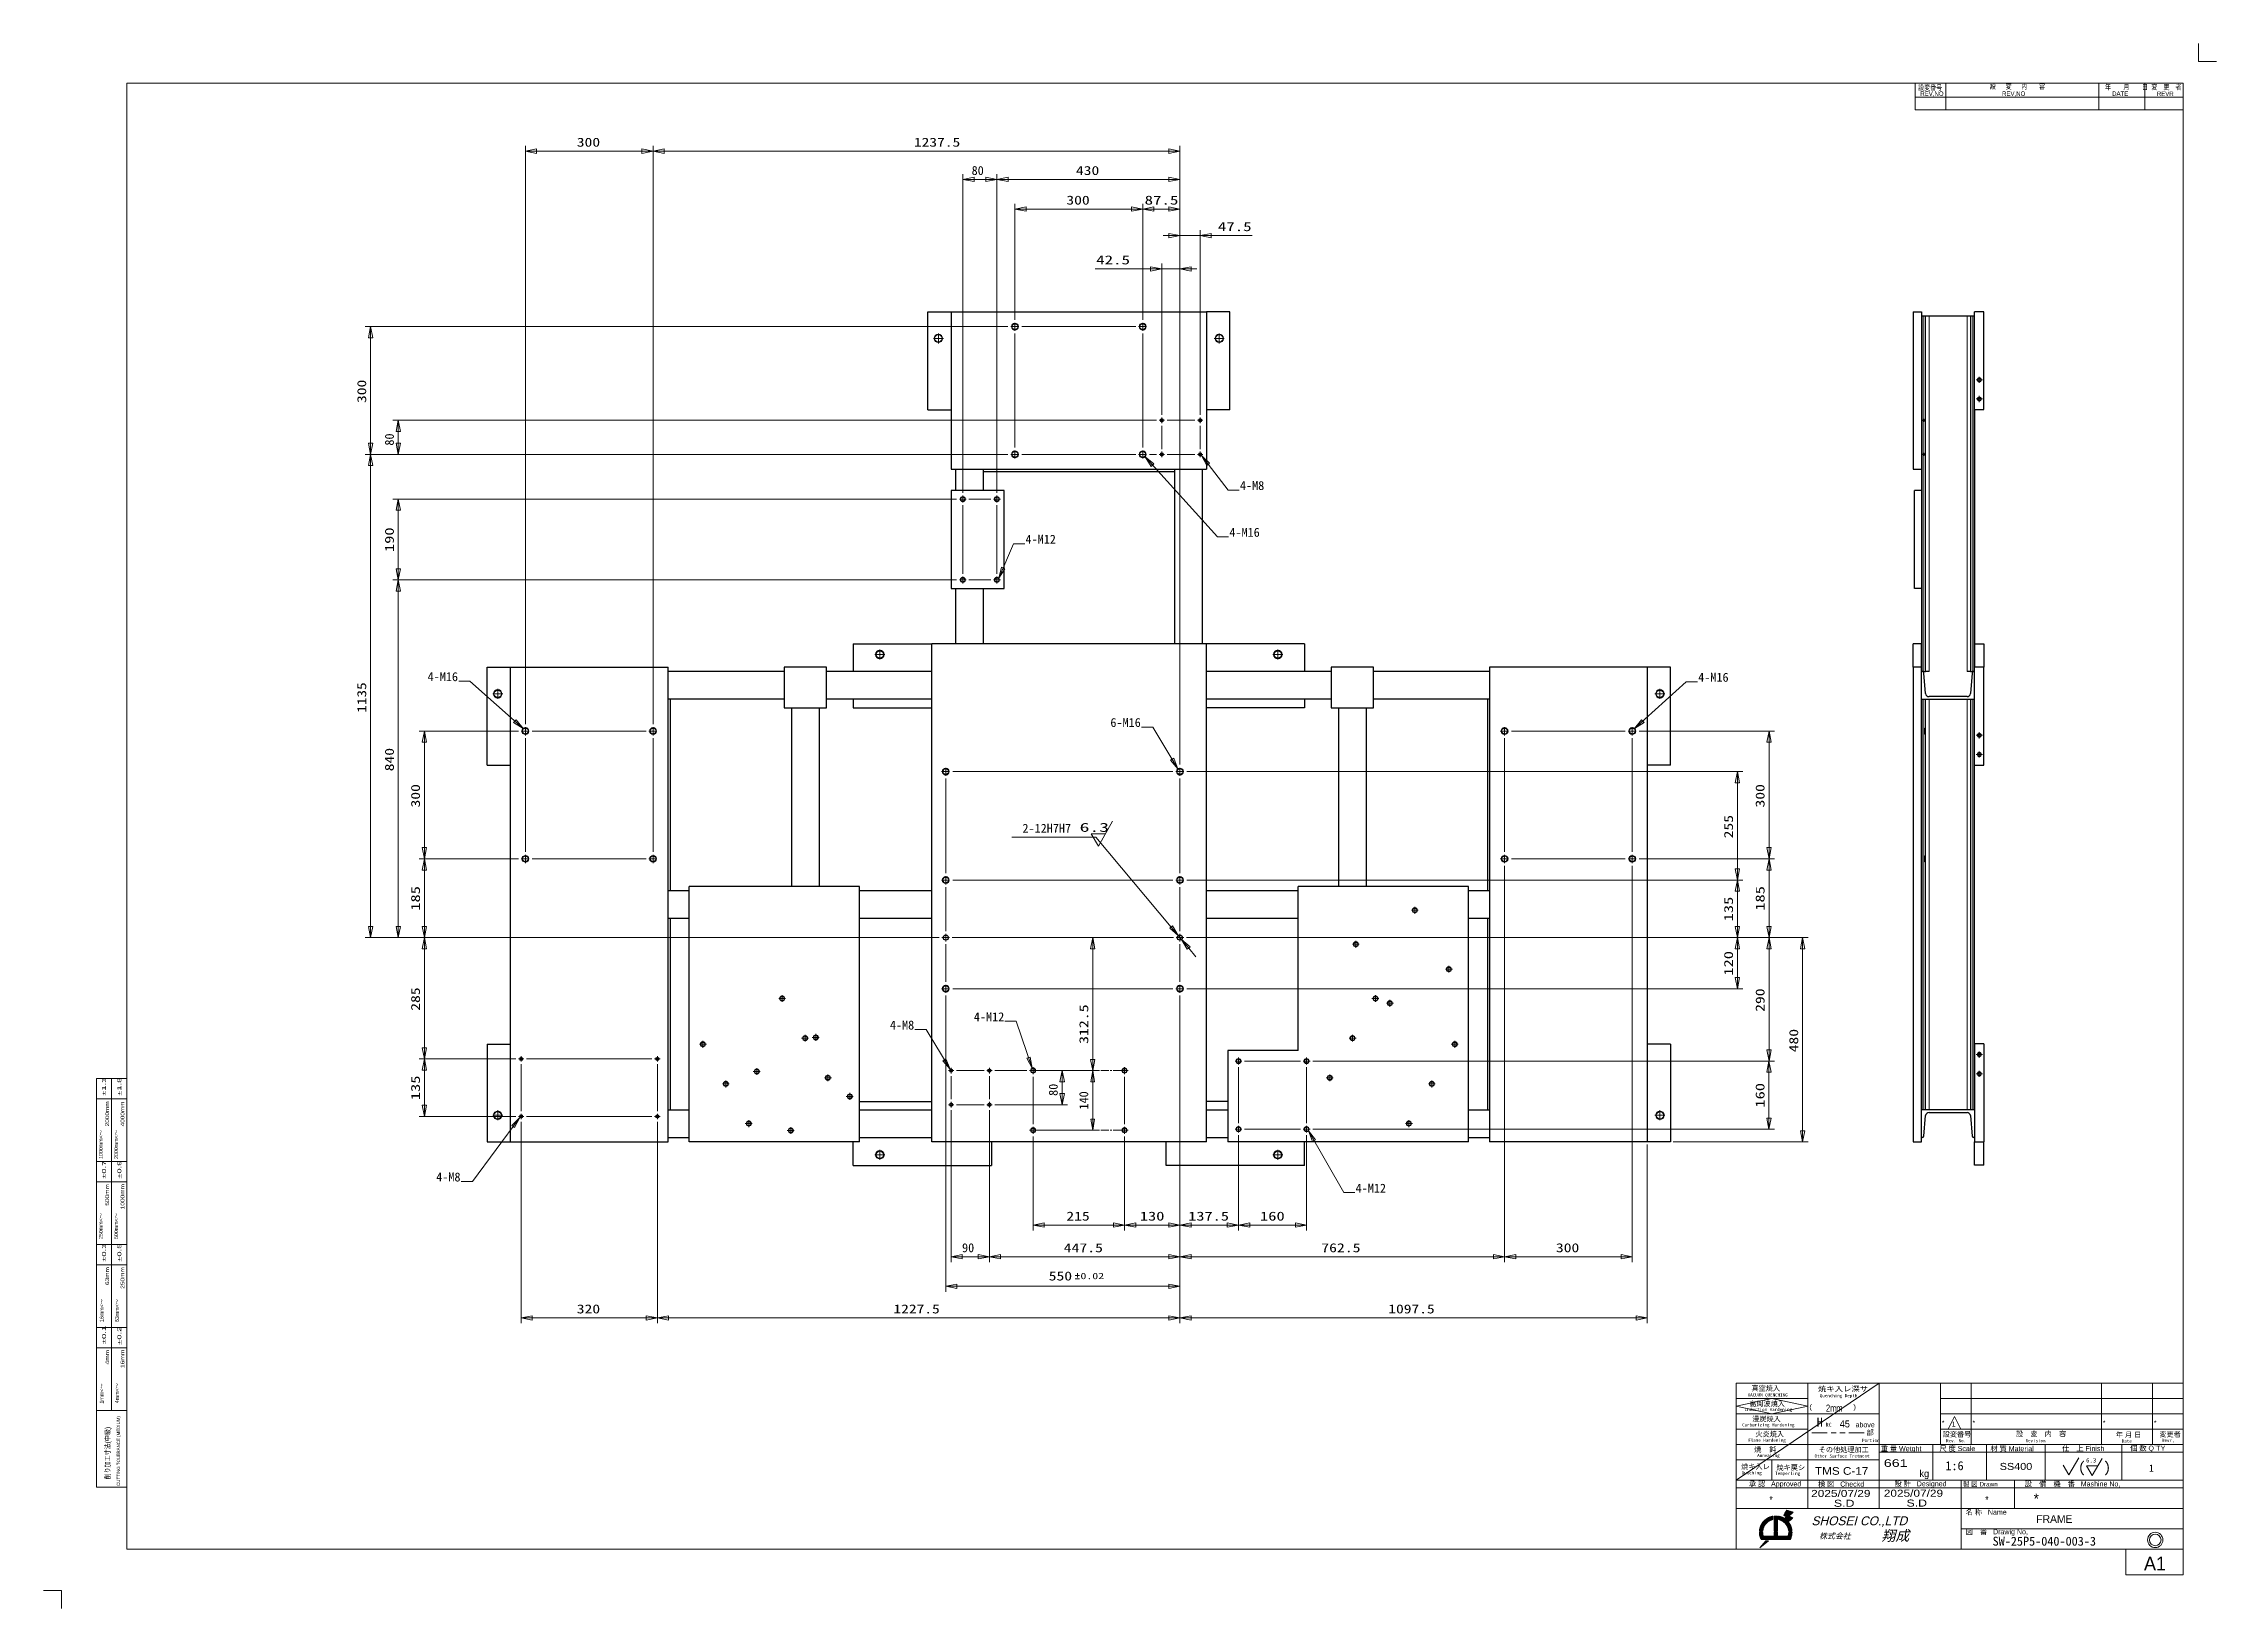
# Model space of a CAD drawing. Header units: millimetres. Extents: x -46 to 5058, y -79 to 3597.
import ezdxf
from ezdxf.enums import TextEntityAlignment as Align

# ---------------------------------------------------------------- set-up
doc = ezdxf.new("R2010")
doc.units = ezdxf.units.MM
doc.linetypes.add('CENTER2', pattern=[28.575, 19.05, -3.175, 3.175, -3.175])
doc.layers.get('0').update_dxf_attribs({"color": 157, "lineweight": 0})
for name, color, linetype, lineweight in [('1', 72, 'Continuous', 0), ('2', 176, 'Continuous', 0), ('4', 176, 'Continuous', 0)]:
    doc.layers.add(name, color=color, linetype=linetype, lineweight=lineweight)
doc.styles.add('Default', font='')
doc.styles.add('JIS', font='')
doc.styles.add('TSTYLE20', font='')
doc.styles.get('Default').set_extended_font_data('txt')
doc.styles.get('JIS').set_extended_font_data('ＭＳ Ｐゴシック')
doc.styles.get('TSTYLE20').set_extended_font_data('ＭＳ Ｐ明朝')
doc.dimstyles.new('Default', dxfattribs={"dimtxt": 3.5, "dimasz": 4.375, "dimexe": 2.1, "dimexo": 1.05, "dimgap": 1.75, "dimtad": 1, "dimdsep": 46, "dimtxsty": 'Default', "dimblk": 'CLOSED', "dimcen": 0.09, "dimclrt": 13, "dimadec": 0, "dimazin": 0, "dimtfac": 0.4, "dimtdec": 3, "dimtmove": 0, "dimatfit": 3, "dimldrblk": 'CLOSED', "dimfxl": 10.01, "dimtolj": 1, "dimarcsym": 0})

# ---------------------------------------------------------------- blocks, each defined once
blk = doc.blocks.new('TITLE_BLOCK', base_point=(4980, 60))
at = {"color": 176, "linetype": 'Continuous', "lineweight": 0, "true_color": 0x000080}
for p, q in [((4266, 450), (3930, 222)), ((3930, 396), (4014, 414)), ((4014, 414), (4098, 396)), ((3930, 396), (4014, 378)), ((4098, 396), (4014, 378)), ((4427.7, 342), (4442.7, 372)), ((4442.7, 372), (4457.7, 342)), ((4143.7, 333.6), (4107.7, 333.6)), ((4427.7, 342), (4457.7, 342)), ((3930, 270), (4014, 270)), ((3985.1, 106.9), (3985.1, 102.5)), ((3985.7, 102.5), (3985.7, 109.6)), ((3986.3, 111.6), (3986.3, 102.5)), ((3986.9, 102.5), (3986.9, 113.3)), ((3987.5, 102.5), (3987.5, 114.8)), ((3988.1, 102.5), (3988.1, 116.2)), ((3988.7, 102.5), (3988.7, 117.4)), ((3989.3, 102.5), (3989.3, 118.5)), ((3989.9, 102.5), (3989.9, 119.6)), ((3990.5, 102.5), (3990.5, 120.5)), ((3991.1, 102.5), (3991.1, 121.4)), ((3991.7, 102.5), (3991.7, 122.3)), ((3992.3, 123.1), (3992.3, 102.9)), ((3992.9, 106.3), (3992.9, 123.9)), ((3993.5, 108.8), (3993.5, 124.6)), ((3994.1, 110.4), (3994.1, 125.3)), ((3994.7, 112), (3994.7, 126)), ((3995.3, 113.4), (3995.3, 126.6)), ((3995.9, 114.4), (3995.9, 127.2)), ((3996.5, 115.4), (3996.5, 127.8)), ((3997.1, 116.4), (3997.1, 128.3)), ((3997.7, 128.8), (3997.7, 117.4)), ((3998.3, 129.4), (3998.3, 118.3)), ((3998.9, 129.8), (3998.9, 119)), ((3999.5, 130.3), (3999.5, 119.6)), ((4000.1, 130.8), (4000.1, 120.3)), ((4000.7, 131.2), (4000.7, 121)), ((4001.3, 131.6), (4001.3, 121.7)), ((4001.9, 132), (4001.9, 122.3)), ((4002.5, 132.4), (4002.5, 122.8)), ((4003.1, 123.2), (4003.1, 132.8)), ((4003.7, 123.7), (4003.7, 133.1)), ((4004.3, 133.4), (4004.3, 124.2)), ((4004.9, 133.8), (4004.9, 124.7)), ((4005.5, 134.1), (4005.5, 125.1)), ((4006.1, 134.4), (4006.1, 125.6)), ((4006.7, 134.7), (4006.7, 125.9)), ((4007.3, 134.9), (4007.3, 126.2)), ((4007.9, 135.2), (4007.9, 126.5)), ((4008.5, 135.4), (4008.5, 126.9)), ((4009.1, 135.7), (4009.1, 127.2)), ((4009.7, 135.9), (4009.7, 127.5)), ((4010.3, 127.8), (4010.3, 136.1)), ((4010.9, 128.1), (4010.9, 136.3)), ((4011.5, 128.3), (4011.5, 136.5)), ((4012.1, 128.5), (4012.1, 136.7)), ((4012.7, 128.7), (4012.7, 136.8)), ((4013.3, 128.9), (4013.3, 137)), ((4013.9, 129.1), (4013.9, 137.1)), ((4014.5, 129.3), (4014.5, 137.3)), ((4015.1, 129.5), (4015.1, 137.4)), ((4015.7, 129.6), (4015.7, 137.5)), ((4019.5, 102.5), (4019.5, 138)), ((4020.1, 102.5), (4020.1, 138)), ((4020.7, 102.5), (4020.7, 138)), ((4021.3, 102.5), (4021.3, 138)), ((4021.9, 102.5), (4021.9, 138)), ((4022.5, 102.5), (4022.5, 138)), ((4023.1, 102.5), (4023.1, 138)), ((4023.7, 102.5), (4023.7, 138)), ((4024.3, 102.5), (4024.3, 138)), ((4024.9, 102.5), (4024.9, 138)), ((4025.5, 102.5), (4025.5, 138)), ((4026.1, 102.5), (4026.1, 138)), ((4029.8, 129.6), (4029.8, 137.5)), ((4030.4, 129.5), (4030.4, 137.4)), ((4031, 129.3), (4031, 137.3)), ((4031.6, 129.1), (4031.6, 137.1)), ((4032.2, 128.9), (4032.2, 137)), ((4032.8, 128.7), (4032.8, 136.8)), ((4033.4, 128.5), (4033.4, 136.7)), ((4034, 128.3), (4034, 136.5)), ((4034.6, 128.1), (4034.6, 136.3)), ((4035.2, 136.1), (4035.2, 127.8)), ((4035.8, 127.5), (4035.8, 135.9)), ((4036.4, 127.2), (4036.4, 135.7)), ((4037, 126.9), (4037, 135.4)), ((4037.6, 135.2), (4037.6, 126.5)), ((4038.2, 134.9), (4038.2, 126.2)), ((4038.8, 134.7), (4038.8, 125.9)), ((4039.4, 134.4), (4039.4, 125.6)), ((4040, 134.1), (4040, 125.1)), ((4040.6, 133.8), (4040.6, 124.6)), ((4041.2, 133.4), (4041.2, 124.2)), ((4054.1, 150.2), (4041.6, 139.7)), ((4041.8, 123.7), (4041.8, 133.1)), ((4054.7, 150), (4042.1, 139.3)), ((4053.4, 150.4), (4042.4, 141.1)), ((4042.4, 123.2), (4042.4, 132.8)), ((4042.7, 139), (4055.4, 149.8)), ((4043, 122.8), (4043, 132.4)), ((4052.7, 150.7), (4043.1, 142.6)), ((4056.1, 149.6), (4043.2, 138.7)), ((4043.6, 122.3), (4043.6, 132)), ((4056.8, 149.4), (4043.8, 138.4)), ((4052, 150.9), (4043.9, 144)), ((4044.2, 121.7), (4044.2, 131.6)), ((4057.4, 149.2), (4044.4, 138.1)), ((4051.4, 151.1), (4044.7, 145.4)), ((4044.8, 121), (4044.8, 131.2)), ((4058.1, 149), (4044.9, 137.8)), ((4062.2, 147.7), (4045.1, 133.3)), ((4045.4, 146.9), (4050.7, 151.3)), ((4045.4, 120.3), (4045.4, 130.8)), ((4058.8, 148.7), (4045.5, 137.5)), ((4062.9, 147.5), (4045.6, 132.9)), ((4061.5, 147.9), (4045.8, 134.6)), ((4046, 119.6), (4046, 130.3)), ((4059.5, 148.5), (4046.1, 137.2)), ((4063.5, 147.2), (4046.1, 132.5)), ((4050, 151.5), (4046.2, 148.3)), ((4060.2, 148.3), (4046.6, 136.9)), ((4046.6, 132.2), (4053.6, 138)), ((4046.6, 118.9), (4046.6, 129.8)), ((4049.3, 151.7), (4047, 149.7)), ((4047.1, 131.8), (4054.1, 137.7)), ((4060.8, 148.1), (4047.2, 136.6)), ((4047.2, 129.4), (4047.2, 118.3)), ((4047.6, 131.4), (4054.7, 137.4)), ((4048.6, 151.9), (4047.7, 151.2)), ((4047.8, 117.4), (4047.8, 128.8)), ((4048.1, 131.1), (4055.3, 137.1)), ((4048.4, 116.4), (4048.4, 128.3)), ((4048.5, 130.7), (4055.8, 136.8)), ((4049, 130.3), (4056.4, 136.5)), ((4049, 115.4), (4049, 127.8)), ((4049.5, 129.9), (4057, 136.2)), ((4049.6, 114.4), (4049.6, 127.2)), ((4049.9, 129.5), (4057.5, 135.9)), ((4050.2, 113.4), (4050.2, 126.6)), ((4058.1, 135.6), (4050.4, 129.1)), ((4058.7, 135.3), (4050.8, 128.6)), ((4050.8, 112), (4050.8, 126)), ((4059.3, 135), (4051.2, 128.2)), ((4051.4, 110.4), (4051.4, 125.3)), ((4059.8, 134.7), (4051.6, 127.8)), ((4052, 108.8), (4052, 124.6)), ((4060.4, 134.4), (4052.1, 127.3)), ((4061, 134.1), (4052.5, 126.9)), ((4052.6, 106.2), (4052.6, 123.9)), ((4061.5, 133.8), (4052.9, 126.5)), ((4053.2, 123.1), (4053.2, 102.9)), ((4062.1, 133.5), (4053.3, 126)), ((4053.8, 102.5), (4053.8, 122.3)), ((4054.4, 102.5), (4054.4, 121.4)), ((4055, 102.5), (4055, 120.5)), ((4055.6, 102.5), (4055.6, 119.6)), ((4056.2, 102.5), (4056.2, 118.5)), ((4056.8, 102.5), (4056.8, 117.4)), ((4057.4, 102.5), (4057.4, 116.2)), ((4058, 102.5), (4058, 114.8)), ((4058.6, 102.5), (4058.6, 113.3)), ((4059.2, 111.5), (4059.2, 102.5)), ((4059.8, 102.5), (4059.8, 109.6)), ((4060.4, 102.5), (4060.4, 106.9)), ((3984.7, 95.5), (3984.7, 99.9)), ((3985.3, 91.9), (3985.3, 99.9)), ((3985.7, 63.3), (3985.7, 63.3)), ((3985.9, 89.5), (3985.9, 99.9)), ((3986.2, 63.9), (3986.4, 63.9)), ((3986.5, 87.5), (3986.5, 99.9)), ((3986.7, 64.5), (3987.1, 64.5)), ((3987.1, 85.9), (3987.1, 99.9)), ((3987.2, 65.1), (3987.9, 65.1)), ((3987.7, 99.9), (3987.7, 84.5)), ((3987.7, 65.7), (3988.6, 65.7)), ((3988.2, 66.3), (3989.3, 66.3)), ((3988.3, 99.9), (3988.3, 83.1)), ((3988.7, 66.9), (3990, 66.9)), ((3988.9, 82.8), (3988.9, 99.9)), ((3989.2, 67.5), (3990.7, 67.5)), ((3989.5, 99.9), (3989.5, 82.8)), ((3991.4, 68.1), (3989.7, 68.1)), ((3990.1, 99.9), (3990.1, 82.8)), ((3990.2, 68.7), (3992.1, 68.7)), ((3990.7, 99.9), (3990.7, 82.8)), ((3990.8, 69.3), (3992.8, 69.3)), ((3991.3, 99.9), (3991.3, 82.8)), ((3991.3, 69.9), (3993.5, 69.9)), ((3991.8, 70.5), (3994.3, 70.5)), ((3991.9, 99.9), (3991.9, 82.8)), ((3992.3, 71.1), (3995, 71.1)), ((3992.5, 95), (3992.5, 82.8)), ((3992.8, 71.7), (3995.7, 71.7)), ((3993.1, 92.1), (3993.1, 82.8)), ((3993.3, 72.3), (3996.4, 72.3)), ((3993.7, 90.4), (3993.7, 82.8)), ((3993.8, 72.9), (3997.1, 72.9)), ((3994.3, 90.4), (3994.3, 82.8)), ((3994.3, 73.5), (3997.8, 73.5)), ((3998.5, 74.1), (3994.8, 74.1)), ((3994.9, 82.8), (3994.9, 90.4)), ((3999.2, 74.7), (3995.3, 74.7)), ((3995.5, 90.4), (3995.5, 82.8)), ((3999.9, 75.3), (3995.8, 75.3)), ((3996.1, 90.4), (3996.1, 82.8)), ((4000.7, 75.9), (3996.3, 75.9)), ((3996.7, 90.4), (3996.7, 82.8)), ((4001.4, 76.5), (3996.8, 76.5)), ((3997.3, 90.4), (3997.3, 82.8)), ((4002.1, 77.1), (3997.3, 77.1)), ((4002.8, 77.7), (3997.8, 77.7)), ((3997.9, 90.4), (3997.9, 82.8)), ((4003.5, 78.3), (3998.3, 78.3)), ((3998.5, 90.4), (3998.5, 82.8)), ((4004.2, 78.9), (3998.8, 78.9)), ((3999.1, 90.4), (3999.1, 82.8)), ((4004.9, 79.5), (3999.4, 79.5)), ((3999.7, 90.4), (3999.7, 82.8)), ((4000.3, 90.4), (4000.3, 82.8)), ((4000.9, 82.8), (4000.9, 90.4)), ((4001.5, 90.4), (4001.5, 82.8)), ((4002.1, 90.4), (4002.1, 82.8)), ((4002.7, 90.4), (4002.7, 82.8)), ((4003.3, 90.4), (4003.3, 82.8)), ((4003.9, 90.4), (4003.9, 82.8)), ((4004.5, 90.4), (4004.5, 82.8)), ((4005.1, 90.4), (4005.1, 82.8)), ((4005.7, 90.4), (4005.7, 82.8)), ((4006.3, 90.4), (4006.3, 82.8)), ((4006.9, 82.8), (4006.9, 90.4)), ((4007.5, 90.4), (4007.5, 82.8)), ((4008.1, 90.4), (4008.1, 82.8)), ((4008.7, 90.4), (4008.7, 82.8)), ((4009.3, 90.4), (4009.3, 82.8)), ((4009.9, 90.4), (4009.9, 82.8)), ((4010.5, 90.4), (4010.5, 82.8)), ((4011.1, 90.4), (4011.1, 82.8)), ((4011.7, 90.4), (4011.7, 82.8)), ((4012.3, 90.4), (4012.3, 82.8)), ((4012.9, 82.8), (4012.9, 90.4)), ((4013.5, 90.4), (4013.5, 82.8)), ((4014.1, 90.4), (4014.1, 82.8)), ((4014.7, 90.4), (4014.7, 82.8)), ((4015.3, 90.4), (4015.3, 82.8)), ((4015.9, 90.4), (4015.9, 82.8)), ((4016.5, 90.4), (4016.5, 82.8)), ((4017.1, 90.4), (4017.1, 82.8)), ((4017.7, 90.4), (4017.7, 82.8)), ((4018.3, 90.4), (4018.3, 82.8)), ((4018.9, 82.8), (4018.9, 90.4)), ((4019.5, 82.8), (4019.5, 99.9)), ((4020.1, 82.8), (4020.1, 99.9)), ((4020.7, 82.8), (4020.7, 99.9)), ((4021.3, 82.8), (4021.3, 99.9)), ((4021.9, 82.8), (4021.9, 99.9)), ((4022.5, 82.8), (4022.5, 99.9)), ((4023.1, 82.8), (4023.1, 99.9)), ((4023.7, 82.8), (4023.7, 99.9)), ((4024.3, 82.8), (4024.3, 99.9)), ((4024.9, 82.8), (4024.9, 99.9)), ((4025.5, 99.9), (4025.5, 82.8)), ((4026.1, 99.9), (4026.1, 82.8)), ((4026.7, 90.4), (4026.7, 82.8)), ((4027.3, 90.4), (4027.3, 82.8)), ((4027.9, 90.4), (4027.9, 82.8)), ((4028.5, 90.4), (4028.5, 82.8)), ((4029.1, 90.4), (4029.1, 82.8)), ((4029.7, 90.4), (4029.7, 82.8)), ((4030.3, 82.8), (4030.3, 90.4)), ((4030.9, 82.8), (4030.9, 90.4)), ((4031.5, 90.4), (4031.5, 82.8)), ((4032.1, 90.4), (4032.1, 82.8)), ((4032.7, 90.4), (4032.7, 82.8)), ((4033.3, 90.4), (4033.3, 82.8)), ((4033.9, 90.4), (4033.9, 82.8)), ((4034.5, 90.4), (4034.5, 82.8)), ((4035.1, 90.4), (4035.1, 82.8)), ((4035.7, 90.4), (4035.7, 82.8)), ((4036.3, 90.4), (4036.3, 82.8)), ((4036.9, 82.8), (4036.9, 90.4)), ((4037.5, 90.4), (4037.5, 82.8)), ((4038.1, 90.4), (4038.1, 82.8)), ((4038.7, 90.4), (4038.7, 82.8)), ((4039.3, 90.4), (4039.3, 82.8)), ((4039.9, 90.4), (4039.9, 82.8)), ((4040.5, 90.4), (4040.5, 82.8)), ((4041.1, 90.4), (4041.1, 82.8)), ((4041.7, 90.4), (4041.7, 82.8)), ((4042.3, 90.4), (4042.3, 82.8)), ((4042.9, 82.8), (4042.9, 90.4)), ((4043.5, 90.4), (4043.5, 82.8)), ((4044.1, 90.4), (4044.1, 82.8)), ((4044.7, 90.4), (4044.7, 82.8)), ((4045.3, 90.4), (4045.3, 82.8)), ((4045.9, 90.4), (4045.9, 82.8)), ((4046.5, 90.4), (4046.5, 82.8)), ((4047.1, 90.4), (4047.1, 82.8)), ((4047.7, 90.4), (4047.7, 82.8)), ((4048.3, 90.4), (4048.3, 82.8)), ((4048.9, 82.8), (4048.9, 90.4)), ((4049.5, 90.4), (4049.5, 82.8)), ((4050.1, 90.4), (4050.1, 82.8)), ((4050.7, 90.4), (4050.7, 82.8)), ((4051.3, 90.4), (4051.3, 82.8)), ((4051.9, 90.4), (4051.9, 82.8)), ((4052.5, 92.6), (4052.5, 82.8)), ((4053.1, 96.1), (4053.1, 82.8)), ((4053.7, 99.9), (4053.7, 82.8)), ((4054.3, 99.9), (4054.3, 82.8)), ((4054.9, 82.8), (4054.9, 99.9)), ((4055.5, 99.9), (4055.5, 82.8)), ((4056.1, 99.9), (4056.1, 82.8)), ((4056.7, 99.9), (4056.7, 82.8)), ((4057.3, 99.9), (4057.3, 83.4)), ((4057.9, 99.9), (4057.9, 84.7)), ((4058.5, 99.9), (4058.5, 86.2)), ((4059.1, 99.9), (4059.1, 87.9)), ((4059.7, 99.9), (4059.7, 89.9)), ((4060.3, 99.9), (4060.3, 92.5)), ((4060.9, 96.9), (4060.9, 99.9))]:
    blk.add_line(p, q, dxfattribs=at)
for radius in [18, 13.5]:
    blk.add_circle((4914.3, 81.8), radius, dxfattribs=at)
at = {"layer": '1', "color": 176, "linetype": 'Continuous', "lineweight": 0, "true_color": 0x000080}
for p, q in [((4152.7, 333.6), (4164.7, 333.6)), ((4173.7, 333.6), (4185.7, 333.6)), ((4194.7, 333.6), (4230.7, 333.6)), ((4980, 60), (3930, 60))]:
    blk.add_line(p, q, dxfattribs=at)
at = {"layer": '2', "color": 176, "linetype": 'Continuous', "lineweight": 0, "true_color": 0x000080}
for p, q in [((4980, 450), (3930, 450)), ((3930, 450), (3930, 60)), ((3930, 450), (3930, 60)), ((4098, 414), (3930, 414)), ((4098, 450), (4098, 156)), ((4266, 450), (4266, 156)), ((4410, 450), (4410, 306)), ((4410, 414), (4980, 414)), ((4482, 450), (4482, 306)), ((4788, 450), (4788, 306)), ((4908, 450), (4908, 306)), ((4980, 450), (4980, 60)), ((4266, 378), (3930, 378)), ((4410, 378), (4980, 378)), ((4098, 342), (3930, 342)), ((4410, 342), (4980, 342)), ((4266, 306), (3930, 306)), ((4266, 270), (3930, 270)), ((4014, 270), (4014, 222)), ((4266, 306), (4980, 306)), ((4266, 288), (4980, 288)), ((4392, 306), (4392, 222)), ((4518, 306), (4518, 222)), ((4656, 306), (4656, 222)), ((4836, 306), (4836, 222)), ((3930, 222), (4980, 222)), ((4458, 222), (4458, 60)), ((4584, 222), (4584, 156)), ((3930, 204), (4980, 204)), ((3930, 156), (4980, 156)), ((4458, 108), (4980, 108)), ((3930, 60), (4980, 60))]:
    blk.add_line(p, q, dxfattribs=at)
at = {"layer": '2', "color": 152, "linetype": 'Continuous', "lineweight": 0, "true_color": 0x2d63db}
for p, q in [((3985.5, 108), (3984.6, 102.5)), ((3984.7, 103.7), (3984.6, 103.3)), ((3984.6, 103.3), (3984.6, 102.9)), ((3984.6, 102.9), (3984.6, 102.5)), ((3984.6, 102.5), (3992.2, 102.5)), ((3984.6, 102.5), (3992.2, 102.5)), ((3984.6, 102.5), (3992.2, 102.5)), ((3984.8, 104.5), (3984.7, 104.1)), ((3984.7, 104.1), (3984.7, 103.7)), ((3984.9, 105.3), (3984.8, 104.9)), ((3984.8, 104.9), (3984.8, 104.5)), ((3985, 106.1), (3984.9, 105.7)), ((3984.9, 105.7), (3984.9, 105.3)), ((3985.1, 106.9), (3985, 106.5)), ((3985, 106.5), (3985, 106.1)), ((3985.2, 107.2), (3985.1, 106.9)), ((3985.3, 107.6), (3985.2, 107.2)), ((3985.4, 108.4), (3985.3, 108)), ((3985.3, 108), (3985.3, 107.6)), ((3985.5, 108.8), (3985.4, 108.4)), ((3985.8, 109.7), (3985.5, 108)), ((3985.6, 109.2), (3985.5, 108.8)), ((3985.7, 109.6), (3985.6, 109.2)), ((3985.8, 110), (3985.7, 109.6)), ((3987, 113.2), (3985.8, 109.7)), ((3985.9, 110.3), (3985.8, 110)), ((3986, 110.7), (3985.9, 110.3)), ((3986.2, 111.1), (3986, 110.7)), ((3986.3, 111.5), (3986.2, 111.1)), ((3986.4, 111.9), (3986.3, 111.5)), ((3986.5, 112.3), (3986.4, 111.9)), ((3986.7, 112.6), (3986.5, 112.3)), ((3986.8, 113), (3986.7, 112.6)), ((3986.9, 113.4), (3986.8, 113)), ((3987.1, 113.8), (3986.9, 113.4)), ((3988.3, 116.5), (3987, 113.2)), ((3987.2, 114.1), (3987.1, 113.8)), ((3987.4, 114.5), (3987.2, 114.1)), ((3987.5, 114.9), (3987.4, 114.5)), ((3987.7, 115.2), (3987.5, 114.9)), ((3987.8, 115.6), (3987.7, 115.2)), ((3988, 116), (3987.8, 115.6)), ((3988.2, 116.3), (3988, 116)), ((3988.3, 116.7), (3988.2, 116.3)), ((3989.2, 118), (3988.3, 116.5)), ((3988.5, 117), (3988.3, 116.7)), ((3988.7, 117.4), (3988.5, 117)), ((3988.9, 117.7), (3988.7, 117.4)), ((3989.1, 118.1), (3988.9, 117.7)), ((3989.3, 118.4), (3989.1, 118.1)), ((3991.7, 122.1), (3989.2, 118)), ((3989.5, 118.8), (3989.3, 118.4)), ((3989.7, 119.1), (3989.5, 118.8)), ((3989.9, 119.5), (3989.7, 119.1)), ((3990.1, 119.8), (3989.9, 119.5)), ((3990.3, 120.2), (3990.1, 119.8)), ((3990.5, 120.5), (3990.3, 120.2)), ((3990.7, 120.8), (3990.5, 120.5)), ((3990.9, 121.2), (3990.7, 120.8)), ((3991.2, 121.5), (3990.9, 121.2)), ((3991.4, 121.8), (3991.2, 121.5)), ((3991.6, 122.1), (3991.4, 121.8)), ((3991.8, 122.5), (3991.6, 122.1)), ((3992.1, 122.7), (3991.7, 122.1)), ((3992.1, 122.8), (3991.8, 122.5)), ((3994.6, 125.6), (3992.1, 122.7)), ((3992.3, 123.1), (3992.1, 122.8)), ((3993.2, 108), (3992.2, 102.5)), ((3992.3, 102.8), (3992.2, 102.5)), ((3992.6, 123.4), (3992.3, 123.1)), ((3992.4, 103.7), (3992.3, 103.4)), ((3992.3, 103.4), (3992.3, 103.1)), ((3992.3, 103.1), (3992.3, 102.8)), ((3992.5, 104.3), (3992.4, 104)), ((3992.4, 104), (3992.4, 103.7)), ((3992.6, 105.2), (3992.5, 104.9)), ((3992.5, 104.9), (3992.5, 104.6)), ((3992.5, 104.6), (3992.5, 104.3)), ((3992.8, 123.7), (3992.6, 123.4)), ((3992.7, 105.5), (3992.6, 105.2)), ((3992.8, 106.1), (3992.7, 105.8)), ((3992.7, 105.8), (3992.7, 105.5)), ((3993.1, 124.1), (3992.8, 123.7)), ((3992.9, 106.7), (3992.8, 106.4)), ((3992.8, 106.4), (3992.8, 106.1)), ((3993, 107), (3992.9, 106.7)), ((3993.1, 107.6), (3993, 107.3)), ((3993, 107.3), (3993, 107)), ((3993.3, 124.4), (3993.1, 124.1)), ((3993.2, 107.9), (3993.1, 107.6)), ((3993.9, 109.7), (3993.2, 108)), ((3993.3, 108.2), (3993.2, 107.9)), ((3993.6, 124.7), (3993.3, 124.4)), ((3993.4, 108.5), (3993.3, 108.2)), ((3993.5, 108.8), (3993.4, 108.5)), ((3993.6, 109.4), (3993.5, 109.1)), ((3993.5, 109.1), (3993.5, 108.8)), ((3993.8, 125), (3993.6, 124.7)), ((3993.7, 109.6), (3993.6, 109.4)), ((3993.8, 109.9), (3993.7, 109.6)), ((3994.1, 125.3), (3993.8, 125)), ((3993.9, 110.2), (3993.8, 109.9)), ((3995.2, 113.2), (3993.9, 109.7)), ((3994, 110.5), (3993.9, 110.2)), ((3994.1, 110.8), (3994, 110.5)), ((3994.4, 125.6), (3994.1, 125.3)), ((3994.3, 111.1), (3994.1, 110.8)), ((3994.4, 111.4), (3994.3, 111.1)), ((3994.6, 125.9), (3994.4, 125.6)), ((3994.5, 111.6), (3994.4, 111.4)), ((3994.6, 111.9), (3994.5, 111.6)), ((3996.9, 128.1), (3994.6, 125.6)), ((3994.9, 126.2), (3994.6, 125.9)), ((3994.7, 112.2), (3994.6, 111.9)), ((3994.8, 112.5), (3994.7, 112.2)), ((3995, 112.8), (3994.8, 112.5)), ((3995.2, 126.4), (3994.9, 126.2)), ((3995.1, 113), (3995, 112.8)), ((3995.2, 113.3), (3995.1, 113)), ((3995.5, 126.7), (3995.2, 126.4)), ((3997.2, 116.5), (3995.2, 113.2)), ((3995.4, 113.6), (3995.2, 113.3)), ((3995.5, 113.9), (3995.4, 113.6)), ((3995.7, 127), (3995.5, 126.7)), ((3995.6, 114.1), (3995.5, 113.9)), ((3995.8, 114.4), (3995.6, 114.1)), ((3996, 127.3), (3995.7, 127)), ((3995.9, 114.7), (3995.8, 114.4)), ((3996.1, 114.9), (3995.9, 114.7)), ((3996.3, 127.6), (3996, 127.3)), ((3996.2, 115.2), (3996.1, 114.9)), ((3996.4, 115.5), (3996.2, 115.2)), ((3996.6, 127.8), (3996.3, 127.6)), ((3996.5, 115.7), (3996.4, 115.5)), ((3996.7, 116), (3996.5, 115.7)), ((3996.9, 128.1), (3996.6, 127.8)), ((3996.9, 116.2), (3996.7, 116)), ((3997.2, 128.4), (3996.9, 128.1)), ((3997, 128.2), (3996.9, 128.1)), ((3997, 116.5), (3996.9, 116.2)), ((3999.2, 129.8), (3997, 128.2)), ((3997.2, 116.7), (3997, 116.5)), ((3997.5, 128.6), (3997.2, 128.4)), ((3998, 118), (3997.2, 116.5)), ((3997.4, 117), (3997.2, 116.7)), ((3997.5, 117.3), (3997.4, 117)), ((3997.8, 128.9), (3997.5, 128.6)), ((3997.7, 117.5), (3997.5, 117.3)), ((3997.9, 117.8), (3997.7, 117.5)), ((3998.1, 129.2), (3997.8, 128.9)), ((3998.1, 118), (3997.9, 117.8)), ((4001.7, 122.1), (3998, 118)), ((3998.4, 129.4), (3998.1, 129.2)), ((3998.2, 118.2), (3998.1, 118)), ((3998.4, 118.5), (3998.2, 118.2)), ((3998.7, 129.7), (3998.4, 129.4)), ((3998.6, 118.7), (3998.4, 118.5)), ((3998.8, 119), (3998.6, 118.7)), ((3999, 129.9), (3998.7, 129.7)), ((3999, 119.2), (3998.8, 119)), ((3999.3, 130.2), (3999, 129.9)), ((3999.2, 119.4), (3999, 119.2)), ((4002.7, 132.5), (3999.2, 129.8)), ((3999.4, 119.7), (3999.2, 119.4)), ((3999.6, 130.4), (3999.3, 130.2)), ((3999.6, 119.9), (3999.4, 119.7)), ((4000, 130.6), (3999.6, 130.4)), ((3999.8, 120.1), (3999.6, 119.9)), ((4000, 120.4), (3999.8, 120.1)), ((4000.3, 130.9), (4000, 130.6)), ((4000.2, 120.6), (4000, 120.4)), ((4000.4, 120.8), (4000.2, 120.6)), ((4000.6, 131.1), (4000.3, 130.9)), ((4000.6, 121), (4000.4, 120.8)), ((4000.9, 131.3), (4000.6, 131.1)), ((4000.8, 121.3), (4000.6, 121)), ((4001, 121.5), (4000.8, 121.3)), ((4001.3, 131.6), (4000.9, 131.3)), ((4001.2, 121.7), (4001, 121.5)), ((4001.5, 121.9), (4001.2, 121.7)), ((4001.6, 131.8), (4001.3, 131.6)), ((4001.7, 122.1), (4001.5, 121.9)), ((4001.9, 132), (4001.6, 131.8)), ((4002.5, 122.7), (4001.7, 122.1)), ((4001.9, 122.3), (4001.7, 122.1)), ((4002.3, 132.2), (4001.9, 132)), ((4002.1, 122.5), (4001.9, 122.3)), ((4002.4, 122.7), (4002.1, 122.5)), ((4002.6, 132.4), (4002.3, 132.2)), ((4002.6, 122.9), (4002.4, 122.7)), ((4006.1, 125.6), (4002.5, 122.7)), ((4002.9, 132.6), (4002.6, 132.4)), ((4002.8, 123.1), (4002.6, 122.9)), ((4009.3, 135.7), (4002.7, 132.5)), ((4003, 123.3), (4002.8, 123.1)), ((4003.3, 132.9), (4002.9, 132.6)), ((4003.3, 123.5), (4003, 123.3)), ((4003.6, 133.1), (4003.3, 132.9)), ((4003.5, 123.7), (4003.3, 123.5)), ((4003.8, 123.9), (4003.5, 123.7)), ((4004, 133.3), (4003.6, 133.1)), ((4004, 124.1), (4003.8, 123.9)), ((4004.3, 133.4), (4004, 133.3)), ((4004.2, 124.3), (4004, 124.1)), ((4004.5, 124.5), (4004.2, 124.3)), ((4004.7, 133.6), (4004.3, 133.4)), ((4004.7, 124.6), (4004.5, 124.5)), ((4005, 133.8), (4004.7, 133.6)), ((4005, 124.8), (4004.7, 124.6)), ((4005.4, 134), (4005, 133.8)), ((4005.2, 125), (4005, 124.8)), ((4005.5, 125.2), (4005.2, 125)), ((4005.7, 134.2), (4005.4, 134)), ((4005.7, 125.3), (4005.5, 125.2)), ((4006.1, 134.4), (4005.7, 134.2)), ((4006, 125.5), (4005.7, 125.3)), ((4006.2, 125.7), (4006, 125.5)), ((4006.5, 134.5), (4006.1, 134.4)), ((4011, 128.1), (4006.1, 125.6)), ((4006.5, 125.8), (4006.2, 125.7)), ((4006.8, 134.7), (4006.5, 134.5)), ((4006.8, 126), (4006.5, 125.8)), ((4007.2, 134.9), (4006.8, 134.7)), ((4007, 126.2), (4006.8, 126)), ((4007.3, 126.3), (4007, 126.2)), ((4007.5, 135), (4007.2, 134.9)), ((4007.5, 126.5), (4007.3, 126.3)), ((4007.9, 135.2), (4007.5, 135)), ((4007.8, 126.6), (4007.5, 126.5)), ((4008.1, 126.8), (4007.8, 126.6)), ((4008.3, 135.3), (4007.9, 135.2)), ((4008.3, 126.9), (4008.1, 126.8)), ((4008.7, 135.5), (4008.3, 135.3)), ((4008.6, 127), (4008.3, 126.9)), ((4008.9, 127.2), (4008.6, 127)), ((4009, 135.6), (4008.7, 135.5)), ((4009.1, 127.3), (4008.9, 127.2)), ((4009.4, 135.8), (4009, 135.6)), ((4009.4, 127.5), (4009.1, 127.3)), ((4016.3, 137.6), (4009.3, 135.7)), ((4009.8, 135.9), (4009.4, 135.8)), ((4009.7, 127.6), (4009.4, 127.5)), ((4010, 127.7), (4009.7, 127.6)), ((4010.1, 136), (4009.8, 135.9)), ((4010.2, 127.8), (4010, 127.7)), ((4010.5, 136.2), (4010.1, 136)), ((4010.5, 128), (4010.2, 127.8)), ((4010.9, 136.3), (4010.5, 136.2)), ((4010.8, 128.1), (4010.5, 128)), ((4011.1, 128.2), (4010.8, 128.1)), ((4011.3, 136.4), (4010.9, 136.3)), ((4016.3, 129.8), (4011, 128.2)), ((4011, 128.2), (4011, 128.1)), ((4011.4, 128.3), (4011.1, 128.2)), ((4011.7, 136.5), (4011.3, 136.4)), ((4011.7, 128.4), (4011.4, 128.3)), ((4012, 136.6), (4011.7, 136.5)), ((4011.9, 128.5), (4011.7, 128.4)), ((4012.2, 128.6), (4011.9, 128.5)), ((4012.4, 136.8), (4012, 136.6)), ((4012.5, 128.8), (4012.2, 128.6)), ((4012.8, 136.9), (4012.4, 136.8)), ((4012.8, 128.9), (4012.5, 128.8)), ((4013.2, 137), (4012.8, 136.9)), ((4013.1, 129), (4012.8, 128.9)), ((4013.4, 129), (4013.1, 129)), ((4013.6, 137.1), (4013.2, 137)), ((4013.7, 129.1), (4013.4, 129)), ((4014, 137.2), (4013.6, 137.1)), ((4014, 129.2), (4013.7, 129.1)), ((4014.4, 137.2), (4014, 137.2)), ((4014.3, 129.3), (4014, 129.2)), ((4014.5, 129.4), (4014.3, 129.3)), ((4014.7, 137.3), (4014.4, 137.2)), ((4014.8, 129.5), (4014.5, 129.4)), ((4015.1, 137.4), (4014.7, 137.3)), ((4015.1, 129.6), (4014.8, 129.5)), ((4015.5, 137.5), (4015.1, 137.4)), ((4015.4, 129.6), (4015.1, 129.6)), ((4015.7, 129.7), (4015.4, 129.6)), ((4015.9, 137.6), (4015.5, 137.5)), ((4016, 129.8), (4015.7, 129.7)), ((4016.3, 137.6), (4015.9, 137.6)), ((4016.3, 129.8), (4016, 129.8)), ((4016.3, 129.8), (4016.3, 137.6)), ((4016.3, 137.6), (4016.3, 129.8)), ((4016.3, 135.7), (4016.3, 137.6)), ((4016.3, 135.7), (4016.3, 132.5)), ((4016.3, 132.5), (4016.3, 129.8)), ((4018.9, 102.5), (4018.9, 138)), ((4018.9, 138), (4026.6, 138)), ((4018.9, 138), (4026.6, 138)), ((4018.9, 138), (4018.9, 102.5)), ((4026.6, 102.5), (4018.9, 102.5)), ((4018.9, 102.5), (4026.6, 102.5)), ((4026.6, 138), (4026.6, 102.5)), ((4026.6, 138), (4026.6, 102.5)), ((4029.2, 137.6), (4029.2, 129.8)), ((4029.2, 137.6), (4029.2, 129.8)), ((4029.6, 137.6), (4029.2, 137.6)), ((4029.2, 137.6), (4029.2, 135.7)), ((4036.2, 135.7), (4029.2, 137.6)), ((4029.2, 135.7), (4029.2, 132.5)), ((4029.2, 132.5), (4029.2, 129.8)), ((4029.5, 129.8), (4029.2, 129.8)), ((4029.2, 129.8), (4034.5, 128.2)), ((4029.8, 129.7), (4029.5, 129.8)), ((4030, 137.5), (4029.6, 137.6)), ((4030.1, 129.6), (4029.8, 129.7)), ((4030.4, 137.4), (4030, 137.5)), ((4030.4, 129.6), (4030.1, 129.6)), ((4030.8, 137.3), (4030.4, 137.4)), ((4030.7, 129.5), (4030.4, 129.6)), ((4031, 129.4), (4030.7, 129.5)), ((4031.2, 137.2), (4030.8, 137.3)), ((4031.3, 129.3), (4031, 129.4)), ((4031.6, 137.2), (4031.2, 137.2)), ((4031.6, 129.2), (4031.3, 129.3)), ((4032, 137.1), (4031.6, 137.2)), ((4031.9, 129.1), (4031.6, 129.2)), ((4032.2, 129), (4031.9, 129.1)), ((4032.3, 137), (4032, 137.1)), ((4032.4, 128.9), (4032.2, 129)), ((4032.7, 136.9), (4032.3, 137)), ((4032.7, 128.8), (4032.4, 128.9)), ((4033.1, 136.8), (4032.7, 136.9)), ((4033, 128.7), (4032.7, 128.8)), ((4033.3, 128.6), (4033, 128.7)), ((4033.5, 136.6), (4033.1, 136.8)), ((4033.6, 128.5), (4033.3, 128.6)), ((4033.9, 136.5), (4033.5, 136.6)), ((4033.9, 128.4), (4033.6, 128.5)), ((4034.3, 136.4), (4033.9, 136.5)), ((4034.2, 128.3), (4033.9, 128.4)), ((4034.4, 128.2), (4034.2, 128.3)), ((4034.6, 136.3), (4034.3, 136.4)), ((4034.7, 128.1), (4034.4, 128.2)), ((4034.5, 128.2), (4034.6, 128.1)), ((4035, 136.2), (4034.6, 136.3)), ((4034.6, 128.1), (4039.4, 125.6)), ((4035, 128), (4034.7, 128.1)), ((4035.4, 136), (4035, 136.2)), ((4035.3, 127.8), (4035, 128)), ((4035.6, 127.7), (4035.3, 127.8)), ((4035.8, 135.9), (4035.4, 136)), ((4035.8, 127.6), (4035.6, 127.7)), ((4036.1, 135.8), (4035.8, 135.9)), ((4036.1, 127.5), (4035.8, 127.6)), ((4036.5, 135.6), (4036.1, 135.8)), ((4036.4, 127.3), (4036.1, 127.5)), ((4036.2, 135.7), (4042.8, 132.5)), ((4036.7, 127.2), (4036.4, 127.3)), ((4036.9, 135.5), (4036.5, 135.6)), ((4036.9, 127), (4036.7, 127.2)), ((4037.3, 135.3), (4036.9, 135.5)), ((4037.2, 126.9), (4036.9, 127)), ((4037.5, 126.8), (4037.2, 126.9)), ((4037.6, 135.2), (4037.3, 135.3)), ((4037.7, 126.6), (4037.5, 126.8)), ((4038, 135), (4037.6, 135.2)), ((4038, 126.5), (4037.7, 126.6)), ((4038.4, 134.9), (4038, 135)), ((4038.3, 126.3), (4038, 126.5)), ((4038.5, 126.1), (4038.3, 126.3)), ((4038.7, 134.7), (4038.4, 134.9)), ((4038.8, 126), (4038.5, 126.1)), ((4039.1, 134.5), (4038.7, 134.7)), ((4039, 125.8), (4038.8, 126)), ((4039.3, 125.7), (4039, 125.8)), ((4039.4, 134.4), (4039.1, 134.5)), ((4039.6, 125.5), (4039.3, 125.7)), ((4039.8, 134.2), (4039.4, 134.4)), ((4039.4, 125.6), (4043, 122.7)), ((4039.8, 125.3), (4039.6, 125.5)), ((4040.2, 134), (4039.8, 134.2)), ((4040.1, 125.2), (4039.8, 125.3)), ((4040.3, 125), (4040.1, 125.2)), ((4040.5, 133.8), (4040.2, 134)), ((4040.6, 124.8), (4040.3, 125)), ((4040.9, 133.6), (4040.5, 133.8)), ((4040.8, 124.6), (4040.6, 124.8)), ((4041.1, 124.5), (4040.8, 124.6)), ((4041.2, 133.4), (4040.9, 133.6)), ((4041.3, 124.3), (4041.1, 124.5)), ((4041.6, 133.3), (4041.2, 133.4)), ((4041.5, 124.1), (4041.3, 124.3)), ((4041.8, 123.9), (4041.5, 124.1)), ((4048.2, 152.1), (4041.6, 139.6)), ((4041.6, 139.6), (4048.2, 152.1)), ((4044.5, 145.1), (4041.6, 139.6)), ((4041.6, 139.6), (4047.4, 136.5)), ((4041.6, 139.6), (4047.4, 136.5)), ((4041.6, 139.6), (4044.2, 138.2)), ((4041.9, 133.1), (4041.6, 133.3)), ((4042, 123.7), (4041.8, 123.9)), ((4042.3, 132.9), (4041.9, 133.1)), ((4042.3, 123.5), (4042, 123.7)), ((4042.6, 132.6), (4042.3, 132.9)), ((4042.5, 123.3), (4042.3, 123.5)), ((4042.7, 123.1), (4042.5, 123.3)), ((4042.9, 132.4), (4042.6, 132.6)), ((4042.9, 122.9), (4042.7, 123.1)), ((4042.8, 132.5), (4046.4, 129.8)), ((4043.3, 132.2), (4042.9, 132.4)), ((4043.2, 122.7), (4042.9, 122.9)), ((4043, 122.7), (4043.8, 122.1)), ((4043.4, 122.5), (4043.2, 122.7)), ((4043.6, 132), (4043.3, 132.2)), ((4043.6, 122.3), (4043.4, 122.5)), ((4043.9, 131.8), (4043.6, 132)), ((4043.8, 122.1), (4043.6, 122.3)), ((4044.1, 121.9), (4043.8, 122.1)), ((4043.8, 122.1), (4047.5, 118)), ((4044.3, 131.6), (4043.9, 131.8)), ((4044.3, 121.7), (4044.1, 121.9)), ((4044.2, 138.2), (4047.4, 136.5)), ((4044.6, 131.3), (4044.3, 131.6)), ((4044.5, 121.5), (4044.3, 121.7)), ((4045.6, 147.2), (4044.5, 145.1)), ((4044.7, 121.2), (4044.5, 121.5)), ((4044.9, 131.1), (4044.6, 131.3)), ((4044.9, 121), (4044.7, 121.2)), ((4047.4, 136.5), (4044.8, 133.5)), ((4044.8, 133.5), (4047.4, 136.5)), ((4047.4, 136.5), (4044.8, 133.5)), ((4044.8, 133.5), (4046.3, 132.4)), ((4044.8, 133.5), (4045.2, 133.2)), ((4045.3, 130.9), (4044.9, 131.1)), ((4045.1, 120.8), (4044.9, 121)), ((4045.3, 120.6), (4045.1, 120.8)), ((4045.2, 133.2), (4046.3, 132.4)), ((4045.6, 130.6), (4045.3, 130.9)), ((4045.5, 120.4), (4045.3, 120.6)), ((4045.8, 120.1), (4045.5, 120.4)), ((4048.2, 152.1), (4045.6, 147.2)), ((4045.9, 130.4), (4045.6, 130.6)), ((4045.9, 119.9), (4045.8, 120.1)), ((4046.2, 130.2), (4045.9, 130.4)), ((4046.1, 119.7), (4045.9, 119.9)), ((4046.3, 119.4), (4046.1, 119.7)), ((4046.5, 129.9), (4046.2, 130.2)), ((4046.3, 132.4), (4047.9, 131.2)), ((4046.3, 132.4), (4046.7, 132.2)), ((4046.5, 119.2), (4046.3, 119.4)), ((4046.4, 129.8), (4048.6, 128.2)), ((4046.8, 129.7), (4046.5, 129.9)), ((4046.7, 119), (4046.5, 119.2)), ((4046.7, 132.2), (4047.9, 131.2)), ((4046.9, 118.7), (4046.7, 119)), ((4047.1, 129.4), (4046.8, 129.7)), ((4047.1, 118.5), (4046.9, 118.7)), ((4047.4, 129.2), (4047.1, 129.4)), ((4047.3, 118.2), (4047.1, 118.5)), ((4047.5, 118), (4047.3, 118.2)), ((4047.8, 128.9), (4047.4, 129.2)), ((4047.6, 117.7), (4047.5, 118)), ((4047.5, 118), (4048.4, 116.5)), ((4047.8, 117.5), (4047.6, 117.7)), ((4048.1, 128.6), (4047.8, 128.9)), ((4048, 117.2), (4047.8, 117.5)), ((4047.9, 131.2), (4049.5, 129.9)), ((4047.9, 131.2), (4049.5, 129.9)), ((4048.2, 117), (4048, 117.2)), ((4048.4, 128.4), (4048.1, 128.6)), ((4048.2, 152.1), (4063.8, 147.2)), ((4063.8, 147.2), (4048.2, 152.1)), ((4048.3, 116.7), (4048.2, 117)), ((4048.5, 116.5), (4048.3, 116.7)), ((4048.6, 128.1), (4048.4, 128.4)), ((4048.4, 116.5), (4050.4, 113.2)), ((4048.7, 116.2), (4048.5, 116.5)), ((4048.6, 128.2), (4048.6, 128.1)), ((4048.9, 127.8), (4048.6, 128.1)), ((4048.6, 128.1), (4050.9, 125.6)), ((4048.8, 116), (4048.7, 116.2)), ((4049, 115.7), (4048.8, 116)), ((4049.2, 127.6), (4048.9, 127.8)), ((4049.1, 115.5), (4049, 115.7)), ((4049.3, 115.2), (4049.1, 115.5)), ((4049.5, 127.3), (4049.2, 127.6)), ((4049.4, 114.9), (4049.3, 115.2)), ((4049.6, 114.7), (4049.4, 114.9)), ((4049.5, 129.9), (4050.9, 128.5)), ((4049.5, 129.9), (4050.9, 128.5)), ((4049.8, 127), (4049.5, 127.3)), ((4049.7, 114.4), (4049.6, 114.7)), ((4049.9, 114.1), (4049.7, 114.4)), ((4050.1, 126.7), (4049.8, 127)), ((4050, 113.9), (4049.9, 114.1)), ((4050.2, 113.6), (4050, 113.9)), ((4050.4, 126.4), (4050.1, 126.7)), ((4050.3, 113.3), (4050.2, 113.6)), ((4050.4, 113), (4050.3, 113.3)), ((4050.6, 126.2), (4050.4, 126.4)), ((4050.4, 113.2), (4051.7, 109.7)), ((4050.6, 112.8), (4050.4, 113)), ((4050.9, 125.9), (4050.6, 126.2)), ((4050.7, 112.5), (4050.6, 112.8)), ((4050.8, 112.2), (4050.7, 112.5)), ((4050.9, 111.9), (4050.8, 112.2)), ((4050.9, 128.5), (4052.3, 127.1)), ((4050.9, 128.5), (4052.3, 127.1)), ((4051.2, 125.6), (4050.9, 125.9)), ((4050.9, 125.6), (4053.5, 122.7)), ((4051, 111.6), (4050.9, 111.9)), ((4051.2, 111.4), (4051, 111.6)), ((4051.4, 125.3), (4051.2, 125.6)), ((4051.3, 111.1), (4051.2, 111.4)), ((4051.4, 110.8), (4051.3, 111.1)), ((4051.7, 125), (4051.4, 125.3)), ((4051.5, 110.5), (4051.4, 110.8)), ((4051.6, 110.2), (4051.5, 110.5)), ((4051.7, 109.9), (4051.6, 110.2)), ((4052, 124.7), (4051.7, 125)), ((4051.8, 109.6), (4051.7, 109.9)), ((4051.7, 109.7), (4052.3, 108)), ((4051.9, 109.4), (4051.8, 109.6)), ((4052, 109.1), (4051.9, 109.4)), ((4052.2, 124.4), (4052, 124.7)), ((4052.1, 108.8), (4052, 109.1)), ((4052.2, 108.5), (4052.1, 108.8)), ((4052.5, 124.1), (4052.2, 124.4)), ((4052.2, 108.2), (4052.2, 108.5)), ((4052.3, 107.9), (4052.2, 108.2)), ((4052.3, 127.1), (4053.7, 125.6)), ((4053.7, 125.6), (4052.3, 127.1)), ((4052.3, 108), (4053.3, 102.5)), ((4052.4, 107.6), (4052.3, 107.9)), ((4052.5, 107.3), (4052.4, 107.6)), ((4052.7, 123.7), (4052.5, 124.1)), ((4052.6, 107), (4052.5, 107.3)), ((4052.6, 106.7), (4052.6, 107)), ((4052.7, 106.4), (4052.6, 106.7)), ((4053, 123.4), (4052.7, 123.7)), ((4052.8, 106.1), (4052.7, 106.4)), ((4052.8, 105.8), (4052.8, 106.1)), ((4052.9, 105.5), (4052.8, 105.8)), ((4052.9, 105.2), (4052.9, 105.5)), ((4053, 104.9), (4052.9, 105.2)), ((4053.2, 123.1), (4053, 123.4)), ((4053, 104.6), (4053, 104.9)), ((4053.1, 104.3), (4053, 104.6)), ((4053.1, 104), (4053.1, 104.3)), ((4053.2, 103.7), (4053.1, 104)), ((4053.2, 138.2), (4061.3, 145.1)), ((4053.2, 138.2), (4061.3, 145.1)), ((4054.9, 139.6), (4053.2, 138.2)), ((4062.7, 133.2), (4053.2, 138.2)), ((4053.2, 138.2), (4056.4, 136.5)), ((4053.5, 122.8), (4053.2, 123.1)), ((4053.2, 103.4), (4053.2, 103.7)), ((4053.2, 103.1), (4053.2, 103.4)), ((4053.3, 102.8), (4053.2, 103.1)), ((4053.3, 102.5), (4053.3, 102.8)), ((4053.3, 102.5), (4061, 102.5)), ((4053.3, 102.5), (4061, 102.5)), ((4053.3, 102.5), (4061, 102.5)), ((4053.7, 122.5), (4053.5, 122.8)), ((4053.5, 122.7), (4053.9, 122.1)), ((4053.7, 125.6), (4061.5, 132.2)), ((4053.7, 125.6), (4061.3, 132)), ((4055.4, 127.1), (4053.7, 125.6)), ((4053.9, 122.1), (4053.7, 122.5)), ((4054.2, 121.8), (4053.9, 122.1)), ((4053.9, 122.1), (4056.4, 118)), ((4054.4, 121.5), (4054.2, 121.8)), ((4054.6, 121.2), (4054.4, 121.5)), ((4054.8, 120.8), (4054.6, 121.2)), ((4055, 120.5), (4054.8, 120.8)), ((4061.3, 145.1), (4054.9, 139.6)), ((4055.3, 120.2), (4055, 120.5)), ((4055.5, 119.8), (4055.3, 120.2)), ((4057.2, 128.5), (4055.4, 127.1)), ((4055.7, 119.5), (4055.5, 119.8)), ((4055.9, 119.1), (4055.7, 119.5)), ((4056.1, 118.8), (4055.9, 119.1)), ((4056.3, 118.4), (4056.1, 118.8)), ((4056.5, 118.1), (4056.3, 118.4)), ((4056.4, 136.5), (4062.1, 133.5)), ((4056.4, 118), (4057.3, 116.5)), ((4056.6, 117.7), (4056.5, 118.1)), ((4056.8, 117.4), (4056.6, 117.7)), ((4057, 117), (4056.8, 117.4)), ((4057.2, 116.7), (4057, 117)), ((4058.8, 129.9), (4057.2, 128.5)), ((4057.4, 116.3), (4057.2, 116.7)), ((4057.3, 116.5), (4058.5, 113.2)), ((4057.5, 116), (4057.4, 116.3)), ((4057.7, 115.6), (4057.5, 116)), ((4057.9, 115.2), (4057.7, 115.6)), ((4058, 114.9), (4057.9, 115.2)), ((4058.2, 114.5), (4058, 114.9)), ((4058.3, 114.1), (4058.2, 114.5)), ((4058.5, 113.8), (4058.3, 114.1)), ((4058.6, 113.4), (4058.5, 113.8)), ((4058.5, 113.2), (4059.8, 109.7)), ((4058.7, 113), (4058.6, 113.4)), ((4058.9, 112.6), (4058.7, 113)), ((4060.3, 131.2), (4058.8, 129.9)), ((4059, 112.3), (4058.9, 112.6)), ((4059.1, 111.9), (4059, 112.3)), ((4059.3, 111.5), (4059.1, 111.9)), ((4059.4, 111.1), (4059.3, 111.5)), ((4059.5, 110.7), (4059.4, 111.1)), ((4059.6, 110.3), (4059.5, 110.7)), ((4059.7, 110), (4059.6, 110.3)), ((4059.8, 109.6), (4059.7, 110)), ((4059.8, 109.7), (4060.1, 108)), ((4059.9, 109.2), (4059.8, 109.6)), ((4060, 108.8), (4059.9, 109.2)), ((4060.1, 108.4), (4060, 108.8)), ((4060.2, 108), (4060.1, 108.4)), ((4060.1, 108), (4061, 102.5)), ((4060.3, 107.6), (4060.2, 108)), ((4061.5, 132.2), (4060.3, 131.2)), ((4060.3, 107.2), (4060.3, 107.6)), ((4060.4, 106.9), (4060.3, 107.2)), ((4060.5, 106.5), (4060.4, 106.9)), ((4060.6, 106.1), (4060.5, 106.5)), ((4060.6, 105.7), (4060.6, 106.1)), ((4060.7, 105.3), (4060.6, 105.7)), ((4060.7, 104.9), (4060.7, 105.3)), ((4060.8, 104.5), (4060.7, 104.9)), ((4060.8, 104.1), (4060.8, 104.5)), ((4060.9, 103.7), (4060.8, 104.1)), ((4060.9, 103.3), (4060.9, 103.7)), ((4060.9, 102.9), (4060.9, 103.3)), ((4061, 102.5), (4060.9, 102.9)), ((4063.8, 147.2), (4061.3, 145.1)), ((4063.8, 147.2), (4061.3, 145.1)), ((4061.3, 132), (4062.7, 133.2)), ((4061.5, 132.2), (4062.7, 133.2)), ((4061.8, 132.4), (4061.5, 132.2)), ((4062.7, 133.2), (4061.8, 132.4)), ((4062.1, 133.5), (4062.7, 133.2)), ((3984.5, 99.9), (3984.5, 98)), ((3992.1, 99.9), (3984.5, 99.9)), ((3984.5, 99.9), (3992.1, 99.9)), ((3984.5, 99.9), (3992.1, 99.9)), ((3984.5, 99.9), (3984.5, 99.5)), ((3984.5, 99.5), (3984.5, 99.4)), ((3984.5, 99.4), (3984.5, 98.4)), ((3984.5, 98.4), (3984.5, 98)), ((3984.5, 98), (3984.7, 96.1)), ((3984.5, 98), (3984.5, 97.9)), ((3984.5, 97.9), (3984.6, 97.5)), ((3984.6, 97.5), (3984.6, 96.8)), ((3984.6, 96.8), (3984.7, 96.1)), ((3984.7, 96.1), (3984.9, 94.2)), ((3984.7, 96.1), (3984.7, 95.5)), ((3984.7, 95.5), (3984.8, 95.3)), ((3984.8, 95.3), (3984.8, 94.9)), ((3984.8, 94.9), (3984.9, 94.2)), ((3984.9, 94.2), (3985.2, 92.3)), ((3984.9, 94.2), (3985, 93.8)), ((3985, 93.8), (3985, 93.6)), ((3985, 93.6), (3985, 93.4)), ((3985, 93.4), (3985.2, 92.3)), ((3985.2, 92.3), (3985.7, 90.4)), ((3985.2, 92.3), (3985.2, 92.3)), ((3985.2, 92.3), (3985.3, 91.9)), ((3985.3, 91.9), (3985.4, 91.8)), ((3985.4, 91.8), (3985.6, 90.8)), ((3985.6, 90.8), (3985.7, 90.4)), ((4005.6, 80.1), (3985.6, 63.2)), ((3985.6, 63.2), (3999.9, 80.1)), ((3985.7, 90.4), (3986.2, 88.6)), ((3985.7, 90.4), (3985.7, 90.4)), ((3985.7, 90.4), (3985.8, 89.9)), ((3985.8, 89.9), (3986.2, 88.6)), ((3986.2, 88.6), (3986.8, 86.8)), ((3986.2, 88.6), (3986.4, 88.1)), ((3986.4, 88.1), (3986.8, 86.8)), ((3986.8, 86.8), (3987.5, 85)), ((3986.8, 86.8), (3987, 86.3)), ((3987, 86.3), (3987.5, 85)), ((3987.5, 85), (3988.3, 83.2)), ((3987.5, 85), (3987.7, 84.5)), ((3987.7, 84.5), (3988.3, 83.2)), ((3988.3, 83.2), (3988.5, 82.8)), ((3988.3, 83.2), (3988.5, 82.8)), ((3988.5, 82.8), (4057, 82.8)), ((3988.5, 82.8), (4057, 82.8)), ((3988.5, 82.8), (4057, 82.8)), ((4057, 82.8), (3988.5, 82.8)), ((3988.5, 82.8), (3988.5, 82.8)), ((3992.2, 98.4), (3992.1, 99.9)), ((3992.1, 99.9), (3992.1, 99.5)), ((3992.1, 99.5), (3992.1, 99.4)), ((3992.1, 99.4), (3992.2, 98.4)), ((3992.3, 96.8), (3992.2, 98.4)), ((3992.2, 98.4), (3992.2, 98)), ((3992.2, 98), (3992.2, 97.9)), ((3992.2, 97.9), (3992.2, 97.5)), ((3992.2, 97.5), (3992.3, 96.8)), ((3992.5, 95.3), (3992.3, 96.8)), ((3992.3, 96.8), (3992.4, 96.1)), ((3992.4, 96.1), (3992.5, 95.5)), ((3992.5, 95.5), (3992.5, 95.3)), ((3992.7, 93.8), (3992.5, 95.3)), ((3992.5, 95.3), (3992.6, 94.9)), ((3992.6, 94.9), (3992.7, 94.2)), ((3992.7, 94.2), (3992.7, 93.8)), ((3993.1, 92.3), (3992.7, 93.8)), ((3992.7, 93.8), (3992.8, 93.6)), ((3992.8, 93.6), (3992.8, 93.4)), ((3992.8, 93.4), (3993.1, 92.3)), ((3993.5, 90.8), (3993.1, 92.3)), ((3993.1, 92.3), (3993.1, 92.3)), ((3993.1, 92.3), (3993.2, 91.9)), ((3993.2, 91.9), (3993.2, 91.8)), ((3993.2, 91.8), (3993.5, 90.8)), ((3993.6, 90.4), (3993.5, 90.8)), ((3993.5, 90.8), (3993.6, 90.4)), ((4018.9, 90.4), (3993.6, 90.4)), ((3993.6, 90.4), (4018.9, 90.4)), ((3993.6, 90.4), (4018.9, 90.4)), ((3999.9, 80.1), (4005.6, 80.1)), ((4018.9, 99.9), (4018.9, 90.4)), ((4018.9, 99.9), (4018.9, 90.4)), ((4026.6, 99.9), (4018.9, 99.9)), ((4018.9, 99.9), (4026.6, 99.9)), ((4018.9, 99.9), (4026.6, 99.9)), ((4018.9, 99.9), (4018.9, 99.5)), ((4018.9, 99.5), (4018.9, 99.4)), ((4018.9, 99.4), (4018.9, 98.4)), ((4018.9, 98.4), (4018.9, 98)), ((4018.9, 98), (4018.9, 97.9)), ((4018.9, 97.9), (4018.9, 97.5)), ((4018.9, 97.5), (4018.9, 96.8)), ((4018.9, 96.8), (4018.9, 96.1)), ((4018.9, 96.1), (4018.9, 95.5)), ((4018.9, 95.5), (4018.9, 95.3)), ((4018.9, 95.3), (4018.9, 94.9)), ((4018.9, 94.9), (4018.9, 94.2)), ((4018.9, 94.2), (4018.9, 93.8)), ((4018.9, 93.8), (4018.9, 93.6)), ((4018.9, 93.6), (4018.9, 93.4)), ((4018.9, 93.4), (4018.9, 92.3)), ((4018.9, 92.3), (4018.9, 92.3)), ((4018.9, 92.3), (4018.9, 91.9)), ((4018.9, 91.9), (4018.9, 91.8)), ((4018.9, 91.8), (4018.9, 90.8)), ((4018.9, 90.8), (4018.9, 90.4)), ((4026.6, 90.4), (4026.6, 99.9)), ((4026.6, 99.9), (4026.6, 90.4)), ((4026.6, 99.9), (4026.6, 99.5)), ((4026.6, 99.5), (4026.6, 99.4)), ((4026.6, 99.4), (4026.6, 98.4)), ((4026.6, 98.4), (4026.6, 98)), ((4026.6, 98), (4026.6, 97.9)), ((4026.6, 97.9), (4026.6, 97.5)), ((4026.6, 97.5), (4026.6, 96.8)), ((4026.6, 96.8), (4026.6, 96.1)), ((4026.6, 96.1), (4026.6, 95.5)), ((4026.6, 95.5), (4026.6, 95.3)), ((4026.6, 95.3), (4026.6, 94.9)), ((4026.6, 94.9), (4026.6, 94.2)), ((4026.6, 94.2), (4026.6, 93.8)), ((4026.6, 93.8), (4026.6, 93.6)), ((4026.6, 93.6), (4026.6, 93.4)), ((4026.6, 93.4), (4026.6, 92.3)), ((4026.6, 92.3), (4026.6, 92.3)), ((4026.6, 92.3), (4026.6, 91.9)), ((4026.6, 91.9), (4026.6, 91.8)), ((4026.6, 91.8), (4026.6, 90.8)), ((4026.6, 90.8), (4026.6, 90.4)), ((4051.9, 90.4), (4026.6, 90.4)), ((4051.9, 90.4), (4026.6, 90.4)), ((4026.6, 90.4), (4051.9, 90.4)), ((4052.3, 91.9), (4051.9, 90.4)), ((4052, 90.8), (4051.9, 90.4)), ((4052.3, 91.8), (4052, 90.8)), ((4052.7, 93.4), (4052.3, 91.9)), ((4052.4, 92.3), (4052.3, 91.9)), ((4052.3, 91.9), (4052.3, 91.8)), ((4052.7, 93.4), (4052.4, 92.3)), ((4052.4, 92.3), (4052.4, 92.3)), ((4053, 94.9), (4052.7, 93.4)), ((4052.8, 93.6), (4052.7, 93.4)), ((4052.9, 94.2), (4052.8, 93.8)), ((4052.8, 93.8), (4052.8, 93.6)), ((4053, 94.9), (4052.9, 94.2)), ((4053.3, 97.9), (4053, 94.9)), ((4053.1, 95.5), (4053, 95.3)), ((4053, 95.3), (4053, 94.9)), ((4053.2, 96.8), (4053.1, 96.1)), ((4053.1, 96.1), (4053.1, 95.5)), ((4053.3, 97.5), (4053.2, 96.8)), ((4053.4, 99.5), (4053.3, 97.9)), ((4053.4, 98.4), (4053.3, 98)), ((4053.3, 98), (4053.3, 97.9)), ((4053.3, 97.9), (4053.3, 97.5)), ((4061.1, 99.9), (4053.4, 99.9)), ((4053.4, 99.9), (4061.1, 99.9)), ((4053.4, 99.9), (4053.4, 99.5)), ((4053.4, 99.9), (4061.1, 99.9)), ((4053.4, 99.9), (4053.4, 99.5)), ((4053.4, 99.5), (4053.4, 99.4)), ((4053.4, 99.4), (4053.4, 98.4)), ((4057, 82.8), (4057.8, 84.5)), ((4057.2, 83.2), (4057, 82.8)), ((4057.8, 84.5), (4057.2, 83.2)), ((4057.8, 84.5), (4058.6, 86.3)), ((4058, 85), (4057.8, 84.5)), ((4058.6, 86.3), (4058, 85)), ((4058.6, 86.3), (4059.2, 88.1)), ((4058.7, 86.8), (4058.6, 86.3)), ((4059.2, 88.1), (4058.7, 86.8)), ((4059.2, 88.1), (4059.7, 89.9)), ((4059.3, 88.6), (4059.2, 88.1)), ((4059.7, 89.9), (4059.3, 88.6)), ((4059.7, 89.9), (4060.2, 91.8)), ((4059.9, 90.4), (4059.7, 89.9)), ((4060, 90.8), (4059.9, 90.4)), ((4059.9, 90.4), (4059.9, 90.4)), ((4060.2, 91.8), (4060, 90.8)), ((4060.2, 91.8), (4060.6, 93.6)), ((4060.3, 92.3), (4060.2, 91.9)), ((4060.2, 91.9), (4060.2, 91.8)), ((4060.5, 93.4), (4060.3, 92.3)), ((4060.3, 92.3), (4060.3, 92.3)), ((4060.6, 93.6), (4060.5, 93.4)), ((4060.6, 93.6), (4060.8, 95.5)), ((4060.7, 94.9), (4060.6, 94.2)), ((4060.6, 94.2), (4060.6, 93.8)), ((4060.6, 93.8), (4060.6, 93.6)), ((4060.8, 95.3), (4060.7, 94.9)), ((4060.8, 95.5), (4061, 97.5)), ((4060.9, 96.1), (4060.8, 95.5)), ((4060.8, 95.5), (4060.8, 95.3)), ((4061, 97.5), (4060.9, 96.8)), ((4060.9, 96.8), (4060.9, 96.1)), ((4061, 97.5), (4061.1, 99.4)), ((4061.1, 99.4), (4061, 98.4)), ((4061, 98.4), (4061, 98)), ((4061, 98), (4061, 97.9)), ((4061, 97.9), (4061, 97.5)), ((4061.1, 99.4), (4061.1, 99.9)), ((4061.1, 99.9), (4061.1, 99.5)), ((4061.1, 99.5), (4061.1, 99.4))]:
    blk.add_line(p, q, dxfattribs=at)
at = {"layer": '4', "color": 176, "linetype": 'Continuous', "lineweight": 0, "true_color": 0x000080}
for p, q in [((4698.3, 257.3), (4711.6, 234.4)), ((4711.6, 234.4), (4734.9, 274.9)), ((4753, 255.9), (4766.2, 232.9)), ((4779.5, 255.9), (4753, 255.9)), ((4766.2, 232.9), (4789.6, 273.4))]:
    blk.add_line(p, q, dxfattribs=at)
at = {"layer": '1', "color": 176, "linetype": 'Continuous', "lineweight": 0, "true_color": 0x000080, "insert": (4421.3, 266.7), "char_height": 21, "width": 861, "attachment_point": 1, "style": 'JIS'}
blk.add_mtext('{\\ftxt|b0|i0|c0|p0;1:6}', dxfattribs=at)
at = {"layer": '2', "color": 176, "linetype": 'Continuous', "lineweight": 0, "true_color": 0x000080, "style": 'JIS'}
for s, height, width, p in [('焼キ入レ深サ', 12, 1.16, (4122.4, 430.6)), ('2mm', 16.5, 0.73, (4140.8, 383.3)), ('above', 12, 0.95, (4210.3, 346.4)), ('661', 18, 1.42, (4276.7, 253.4)), ('TMS C-17', 18, 1.17, (4114.9, 234.9)), ('2025/07/29', 16.5, 1.29, (4106, 182.8)), ('S.D', 16.5, 1.34, (4159.4, 159.7)), ('2025/07/29', 16.5, 1.29, (4276.6, 183.3)), ('S.D', 16.5, 1.34, (4330, 160.2)), ('FRAME', 18, 1.03, (4634.9, 122))]:
    blk.add_text(s, height=height, dxfattribs=dict(at, width=width)).set_placement(p)
for s, height, p in [('45', 16.5, (4173, 346.1)), ('*', 12, (4413, 351)), ('*', 12, (4485, 351)), ('*', 12, (4791, 351)), ('*', 12, (4911, 351)), ('kg', 16.5, (4360.4, 229.7)), ('*', 16.5, (4007.7, 168.2)), ('*', 16.5, (4514.7, 168.2)), ('*', 24, (4628.6, 166.9))]:
    blk.add_text(s, height=height, dxfattribs=at).set_placement(p)
at = {"layer": '2', "color": 176, "linetype": 'Continuous', "lineweight": 0, "true_color": 0x000080, "style": 'JIS', "width": 1.18}
blk.add_text('SS400', height=16.5, dxfattribs=at).set_placement((4587.2, 246.3), align=Align.CENTER)
at = {"layer": '2', "color": 176, "linetype": 'Continuous', "lineweight": 0, "true_color": 0x000080, "attachment_point": 1, "style": 'JIS'}
for s, insert, char_height, width in [('{\\ftxt|b0|i0|c0|p0;VACUUM QUENCHING}', (3956.9, 426.2), 7.5, 941.709), ('{\\fＭＳ Ｐ明朝|b0|i0|c0|p0;高周波焼入}', (3960.4, 407.7), 12, 1332.629), ('{\\fＭＳ Ｐ明朝|b0|i0|c0|p0;真空焼入}', (3965.7, 444.1), 12, 1084.452), ('{\\ftxt|b0|i0|c0|p0;Quenching Depth}', (4126.3, 424.6), 7.5, 976.531), ('{\\ftxt|b0|i0|c0|p0;Induction Hardening}', (3949.7, 392), 7.5, 1146.684), ('{\\fＭＳ Ｐ明朝|b0|i0|c0|p0;浸炭焼入}', (3967.4, 372), 12, 1071.852), ('{\\ftxt|b0|i0|c0|p0;(          )}', (4100.2, 399.9), 12, 2403.265), ('{\\ftxt|b0|i0|c0|p0;H}', (4119, 369), 21, 294), ('{\\ftxt|b0|i0|c0|p0;Carburizing Hardening}', (3943.8, 356), 7.5, 1276.148), ('{\\ftxt|b0|i0|c0|p0;Flame Hardening}', (3958.3, 320), 7.5, 969.133), ('{\\fＭＳ Ｐ明朝|b0|i0|c0|p0;火炎焼入}', (3975.2, 336.3), 12, 1071.201), ('{\\ftxt|b0|i0|c0|p0;RC}', (4140, 357), 9, 135), ('{\\ftxt|b0|i0|c0|p0;Portion}', (4225.6, 319.5), 7.5, 289.031), ('{\\fＭＳ Ｐ明朝|b0|i0|c0|p0;部}', (4236.4, 340.2), 12, 235.73), ('{\\fＭＳ Ｐ明朝|b0|i0|c0|p0;設変番号}', (4415, 336), 12, 1070.79), ('{\\ftxt|b0|i0|c0|p0;Rev. No.}', (4423, 318.8), 7.5, 345.536), ('{\\fＭＳ Ｐ明朝|b0|i0|c0|p0;設\u3000変\u3000内\u3000容}', (4587.4, 336.8), 12, 1582.681), ('{\\ftxt|b0|i0|c0|p0;Revision}', (4609.5, 318.8), 7.5, 331.122), ('{\\fＭＳ Ｐ明朝|b0|i0|c0|p0;年 月 日}', (4821.9, 335.2), 12, 888.911), ('{\\ftxt|b0|i0|c0|p0;Date}', (4835.6, 318), 7.5, 168.75), ('{\\fＭＳ Ｐ明朝|b0|i0|c0|p0;変更者}', (4924, 336), 12, 784.377), ('{\\ftxt|b0|i0|c0|p0;Revr,}', (4930.1, 319.5), 7.5, 223.214), ('{\\fＭＳ Ｐ明朝|b0|i0|c0|p0;焼キ入レ}', (3941.7, 260.1), 12, 975.232), ('{\\fＭＳ Ｐ明朝|b0|i0|c0|p0;焼    鈍}', (3972.3, 300.4), 12, 849.184), ('{\\ftxt|b0|i0|c0|p0;Annealing}', (3979.3, 284), 7.5, 525.255), ('{\\fＭＳ Ｐ明朝|b0|i0|c0|p0;焼キ戻シ}', (4024.5, 257.9), 12, 1002.086), ('{\\ftxt|b0|i0|c0|p0;Other Surface Tretment}', (4114, 282.8), 7.5, 1012.5), ('{\\fＭＳ Ｐ明朝|b0|i0|c0|p0;その他処理加工}', (4123.8, 300), 12, 1823.036), ('{\\fＭＳ Ｐ明朝|b0|i0|c0|p0;重 量 Wetght}', (4269.6, 302.2), 12, 1536.253), ('{\\fＭＳ Ｐ明朝|b0|i0|c0|p0;尺 度 Scale}', (4407.3, 302.5), 12, 1248.262), ('{\\fＭＳ Ｐ明朝|b0|i0|c0|p0;材 質 Material}', (4527.2, 302.3), 12, 1604), ('{\\fＭＳ Ｐ明朝|b0|i0|c0|p0;仕\u3000上 Finish}', (4695.5, 302.6), 12, 1478.858), ('{\\fＭＳ Ｐ明朝|b0|i0|c0|p0;個 数 Q`TY}', (4855.5, 303.4), 12, 1331.689), ('{\\ftxt|b0|i0|c0|p0;1}', (4899.5, 258.8), 16.5, 64.821), ('{\\ftxt|b0|i0|c0|p0;Queching}', (3942.9, 243.4), 7.5, 499.362), ('{\\fＭＳ Ｐ明朝|b0|i0|c0|p0;承 認   Approved}', (3959.8, 219.6), 12, 1924.213), ('{\\ftxt|b0|i0|c0|p0;Temperling}', (4021.4, 241.9), 7.5, 602.934), ('{\\fＭＳ Ｐ明朝|b0|i0|c0|p0;検 図   Checkd}', (4122.3, 219.1), 12, 1703.697), ('{\\fＭＳ Ｐ明朝|b0|i0|c0|p0;設 計   Designed}', (4302.1, 219.8), 12, 1932.766), ('{\\fＭＳ Ｐ明朝|b0|i0|c0|p0;製 図 Drawn}', (4462.7, 218.3), 10.8, 1161.124), ('{\\fＭＳ Ｐ明朝|b0|i0|c0|p0;設\u3000備\u3000機\u3000番   Mashine No,}', (4607.9, 219.5), 12, 3277.591), ('{\\fＭＳ Ｐ明朝|b0|i0|c0|p0;名 称   Name }', (4469.2, 153.1), 12, 1449.216), ('{\\fHGｺﾞｼｯｸE|b0|i0|c0|p0;\\Q15;SHOSEI CO.,LTD}', (4106.8, 137.3), 21, 4732.967), ('{\\fHGｺﾞｼｯｸE|b0|i0|c0|p0;\\Q15;翔成}', (4271, 103.9), 24, 2080.58), ('{\\fＭＳ Ｐ明朝|b0|i0|c0|p0;図\u3000番   Drawig No,}', (4469, 107.1), 12, 2192.365), ('{\\fHGｺﾞｼｯｸE|b0|i0|c0|p0;\\Q15;株式会社}', (4124.8, 97.7), 13.2, 1252.929), ('{\\ftxt|b0|i0|c0|p0;SW-25P5-040-003-3}', (4532.2, 89.4), 21, 7623)]:
    blk.add_mtext(s, dxfattribs=dict(at, insert=insert, char_height=char_height, width=width))
at = {"layer": '4', "color": 176, "linetype": 'Continuous', "lineweight": 0, "true_color": 0x000080, "attachment_point": 1, "style": 'JIS'}
for s, insert, char_height, width in [('{\\ftxt|b0|i0|c0|p0;1}', (4436.1, 359.9), 12, 34.286), ('{\\ftxt|b0|i0|c0|p0;(}', (4733, 265.4), 25.5, 330.286), ('{\\ftxt|b0|i0|c0|p0;6.3}', (4751.8, 273.9), 10.2, 213.034)]:
    blk.add_mtext(s, dxfattribs=dict(at, insert=insert, char_height=char_height, width=width))
at = {"layer": '4', "color": 176, "linetype": 'Continuous', "lineweight": 0, "true_color": 0x000080, "extrusion": (0, 0, -1), "insert": (4810.3, 265.4), "char_height": 25.5, "width": 330.286, "attachment_point": 1, "text_direction": (-1, 0, 0), "style": 'JIS'}
blk.add_mtext('{\\ftxt|b0|i0|c0|p0;(}', dxfattribs=at)
blk = doc.blocks.new('FORMAT')
at = {"color": 176, "linetype": 'Continuous', "lineweight": 0, "true_color": 0x000080}
for p, q in [((5016.2, 3554.9), (5016.2, 3596.9)), ((5016.2, 3554.9), (5058.2, 3554.9)), ((4350, 3504), (4350, 3441)), ((4422, 3504), (4422, 3441)), ((4782, 3504), (4782, 3441)), ((4890, 3504), (4890, 3441)), ((4980, 3471), (4350, 3471)), ((4350, 3441), (4980, 3441)), ((4845, 60), (4980, 60)), ((4980, 60), (4980, 0)), ((-4.2, -37.3), (-46.2, -37.3)), ((-4.2, -37.3), (-4.2, -79.3))]:
    blk.add_line(p, q, dxfattribs=at)
at = {"color": 157, "linetype": 'Continuous', "lineweight": 0, "true_color": 0x44607b}
for p, q in [((4980, 3504), (150, 3504)), ((150, 3504), (150, 60)), ((4980, 60), (4980, 3504)), ((150, 60), (4980, 60)), ((4845, 0), (4980, 0))]:
    blk.add_line(p, q, dxfattribs=at)
at = {"layer": '1', "color": 176, "linetype": 'Continuous', "lineweight": 0, "true_color": 0x000080}
blk.add_line((4845, 60), (4845, 0), dxfattribs=at)
at = {"layer": '2', "color": 176, "linetype": 'Continuous', "lineweight": 0, "true_color": 0x000080}
for p, q in [((78, 205.7), (78, 1165.7)), ((150, 1165.7), (78, 1165.7)), ((114, 385.7), (114, 1165.7)), ((150, 1117.7), (78, 1117.7)), ((150, 970.7), (78, 970.7)), ((150, 922.7), (78, 922.7)), ((150, 775.7), (78, 775.7)), ((150, 727.7), (78, 727.7)), ((150, 580.7), (78, 580.7)), ((150, 532.7), (78, 532.7)), ((150, 385.7), (78, 385.7)), ((150, 205.7), (78, 205.7))]:
    blk.add_line(p, q, dxfattribs=at)
at = {"color": 190, "linetype": 'Continuous', "lineweight": 0, "true_color": 0x801eff}
blk.add_blockref('TITLE_BLOCK', (4980, 60), dxfattribs=at)
at = {"color": 176, "linetype": 'Continuous', "lineweight": 0, "true_color": 0x000080, "style": 'TSTYLE20'}
for s, height, width, p in [('設変番号', 12, 0.84, (4357.4, 3487.4)), ('REV,NO', 10.5, 0.85, (4362.4, 3473.8)), ('設 \u3000 変 \u3000 内\u3000\u3000容', 12, 0.83, (4526.1, 3490)), ('REV,NO', 10.5, 0.85, (4554.4, 3473.8)), ('年\u3000\u3000月\u3000\u3000日', 12, 0.86, (4796, 3488.5)), ('DATE', 10.5, 0.85, (4813, 3473.8)), ('変\u3000更\u3000者', 12, 0.84, (4905.3, 3488.4)), ('REVR', 10.5, 0.85, (4917.9, 3473.5))]:
    blk.add_text(s, height=height, dxfattribs=dict(at, width=width)).set_placement(p)
blk.add_text('A1', height=32.4, dxfattribs=at).set_placement((4887.8, 10.3))
at = {"layer": '2', "color": 176, "linetype": 'Continuous', "lineweight": 0, "true_color": 0x000080, "style": 'TSTYLE20'}
for s, height, width, p in [('%%p1.3', 9, 1.87, (100.5, 1125.2)), ('%%p1.8', 9, 1.86, (136.5, 1125.2)), ('2000mm', 9, 1.28, (108, 1053.4)), ('4000mm', 9, 1.27, (144, 1053.4)), ('%%p0.7', 9, 1.86, (100.5, 930.2)), ('%%p0.9', 9, 1.86, (136.5, 930.4)), ('500mm', 9, 1.29, (108, 867)), ('1000mm', 9, 1.3, (144, 858.4)), ('%%p0.3', 9, 1.87, (100.5, 735.2)), ('%%p0.5', 9, 1.87, (136.5, 735.2)), ('63mm', 9, 1.29, (108, 680.6)), ('250mm', 9, 1.29, (144, 672)), ('%%p0.1', 9, 1.9, (100.5, 541.5)), ('%%p0.2', 9, 1.87, (136.5, 540.2)), ('4mm', 9, 1.3, (108, 494.1)), ('16mm', 9, 1.33, (144, 485.6)), ('削り加工寸法(中級)', 12, 0.84, (110.4, 223.9))]:
    blk.add_text(s, height=height, rotation=90, dxfattribs=dict(at, width=width)).set_placement(p)
blk.add_text('CUTTING TOLERANCE (MEDIUM)', height=7.5, rotation=90, dxfattribs=at).set_placement((133.6, 208.7))
at = {"layer": '2', "color": 176, "linetype": 'Continuous', "lineweight": 0, "true_color": 0x000080, "char_height": 9, "attachment_point": 1, "rotation": 90, "style": 'TSTYLE20'}
for s, insert, width in [('{\\fV(12) - japanese stick sjis|b0|i0|c0|p0;1000mm<～}', (84, 976.7), 714.849), ('{\\fV(12) - japanese stick sjis|b0|i0|c0|p0;2000mm<～}', (120, 976.7), 726.421), ('{\\fV(12) - japanese stick sjis|b0|i0|c0|p0;  250mm<～}', (84, 781.7), 822.849), ('{\\fV(12) - japanese stick sjis|b0|i0|c0|p0;  500mm<～}', (120, 781.7), 822.849), ('{\\fV(12) - japanese stick sjis|b0|i0|c0|p0;  16mm<～}', (86, 586.7), 745.706), ('{\\fV(12) - japanese stick sjis|b0|i0|c0|p0;  63mm<～}', (122, 586.7), 745.706), ('{\\fV(12) - japanese stick sjis|b0|i0|c0|p0;   1mm<～}', (86, 391.7), 749.563), ('{\\fV(12) - japanese stick sjis|b0|i0|c0|p0;  4mm<～}', (122, 396.2), 668.563)]:
    blk.add_mtext(s, dxfattribs=dict(at, insert=insert, width=width))
blk = doc.blocks.new('b', base_point=(4144.3, 1581.3))
at = {"color": 157, "linetype": 'Continuous', "lineweight": 30, "true_color": 0x44607b}
for p, q in [((4346, 2966.8), (4365, 2966.8)), ((4346, 2966.8), (4346, 2596.8)), ((4365, 2966.8), (4365, 2596.8)), ((4512, 2966.8), (4490, 2966.8)), ((4490, 2736.8), (4490, 2966.8)), ((4512, 2736.8), (4512, 2966.8)), ((4365, 2956.8), (4366.7, 2956.8)), ((4366.7, 2956.8), (4370.7, 2956.8)), ((4370.7, 2956.8), (4374.9, 2956.8)), ((4374.9, 2956.8), (4382.9, 2956.8)), ((4382.9, 2956.8), (4472.1, 2956.8)), ((4472.1, 2956.8), (4480.1, 2956.8)), ((4480.1, 2956.8), (4484.3, 2956.8)), ((4484.3, 2956.8), (4488.2, 2956.8)), ((4488.2, 2956.8), (4490, 2956.8)), ((4490, 2736.8), (4512, 2736.8)), ((4490, 2736.8), (4490, 2186.8)), ((4346, 2596.8), (4365, 2596.8)), ((4365, 2596.8), (4365, 2186.8)), ((4349, 2316.8), (4349, 2546.8)), ((4365, 2546.8), (4349, 2546.8)), ((4365, 2316.8), (4349, 2316.8)), ((4365, 2186.8), (4346, 2186.8)), ((4346, 2131.8), (4346, 2186.8)), ((4365, 2131.8), (4365, 2186.8)), ((4490, 2186.8), (4512, 2186.8)), ((4490, 2186.8), (4490, 2131.8)), ((4512, 2186.8), (4512, 2131.8)), ((4365, 2131.8), (4346, 2131.8)), ((4346, 2131.8), (4346, 1016.8)), ((4365, 1016.8), (4365, 2131.8)), ((4366.7, 2121.8), (4365, 2121.8)), ((4370.7, 2121.8), (4366.7, 2121.8)), ((4370.7, 2121.8), (4374.9, 2121.8)), ((4374.9, 2070.1), (4370.7, 2118.1)), ((4382.9, 2121.8), (4374.9, 2121.8)), ((4480.1, 2121.8), (4472.1, 2121.8)), ((4480.1, 2121.8), (4484.3, 2121.8)), ((4484.3, 2118.1), (4480.1, 2070.1)), ((4488.2, 2121.8), (4484.3, 2121.8)), ((4490, 2121.8), (4488.2, 2121.8)), ((4512, 2131.8), (4490, 2131.8)), ((4490, 1901.8), (4490, 2131.8)), ((4512, 1901.8), (4512, 2131.8)), ((4365, 2056.8), (4490, 2056.8)), ((4472.1, 2062.8), (4382.9, 2062.8)), ((4490, 1901.8), (4512, 1901.8)), ((4490, 1246.8), (4490, 1901.8)), ((4512, 1246.8), (4490, 1246.8)), ((4490, 1246.8), (4490, 1016.8)), ((4512, 1246.8), (4512, 1016.8)), ((4490, 1091.8), (4365, 1091.8)), ((4370.7, 1030.4), (4374.9, 1078.5)), ((4382.9, 1085.8), (4472.1, 1085.8)), ((4480.1, 1078.5), (4484.3, 1030.4)), ((4365, 1026.8), (4366.7, 1026.8)), ((4488.2, 1026.8), (4490, 1026.8)), ((4346, 1016.8), (4365, 1016.8)), ((4490, 1016.8), (4512, 1016.8)), ((4490, 961.8), (4490, 1016.8)), ((4512, 961.8), (4512, 1016.8)), ((4512, 961.8), (4490, 961.8))]:
    blk.add_line(p, q, dxfattribs=at)
at = {"color": 52, "linetype": 'Continuous', "lineweight": 0, "true_color": 0xdcdc00}
for p, q in [((4366.7, 2956.8), (4366.7, 2121.8)), ((4370.7, 2956.8), (4370.7, 2714.9)), ((4374.9, 2956.8), (4374.9, 2121.8)), ((4382.9, 2956.8), (4382.9, 2121.8)), ((4472.1, 2956.8), (4472.1, 2121.8)), ((4480.1, 2956.8), (4480.1, 2121.8)), ((4484.3, 2956.8), (4484.3, 2121.8)), ((4488.2, 2956.8), (4488.2, 2121.8)), ((4370.7, 2708.7), (4370.7, 2634.9)), ((4370.7, 2628.7), (4370.7, 2121.8)), ((4366.7, 1091.8), (4366.7, 2056.8)), ((4370.7, 1091.8), (4370.7, 2056.8)), ((4374.9, 1091.8), (4374.9, 2056.8)), ((4382.9, 1091.8), (4382.9, 2056.8)), ((4472.1, 1091.8), (4472.1, 2056.8)), ((4480.1, 1091.8), (4480.1, 2056.8)), ((4484.3, 1091.8), (4484.3, 2056.8)), ((4488.2, 1091.8), (4488.2, 2056.8))]:
    blk.add_line(p, q, dxfattribs=at)
at = {"color": 190, "linetype": 'CENTER2', "lineweight": 0, "true_color": 0x801eff}
for p, q in [((4501, 2799.5), (4501, 2814)), ((4493.7, 2806.8), (4508.2, 2806.8)), ((4493.7, 2761.8), (4508.2, 2761.8)), ((4501, 2754.5), (4501, 2769)), ((4493.7, 1971.8), (4508.2, 1971.8)), ((4501, 1964.5), (4501, 1979)), ((4493.7, 1926.8), (4508.2, 1926.8)), ((4501, 1919.5), (4501, 1934)), ((4501, 1214.5), (4501, 1229)), ((4493.7, 1221.8), (4508.2, 1221.8)), ((4493.7, 1176.8), (4508.2, 1176.8)), ((4501, 1169.5), (4501, 1184))]:
    blk.add_line(p, q, dxfattribs=at)
at = {"color": 52, "linetype": 'Continuous', "lineweight": 0, "true_color": 0xdcdc00}
for centre in [(4501, 2806.8), (4501, 2761.8), (4501, 1971.8), (4501, 1926.8), (4501, 1221.8), (4501, 1176.8)]:
    blk.add_circle(centre, 5, dxfattribs=at)
at = {"color": 157, "linetype": 'Continuous', "lineweight": 30, "true_color": 0x44607b}
for centre in [(4501, 2806.8), (4501, 2761.8), (4501, 1971.8), (4501, 1926.8), (4501, 1221.8), (4501, 1176.8)]:
    blk.add_circle(centre, 4.25, dxfattribs=at)
for centre, radius, start, end in [((4366.7, 2117.8), 4, 5, 90), ((4488.2, 2117.8), 4, 90, 175), ((4382.9, 2070.8), 8, 185, 270), ((4472.1, 2070.8), 8, 270, 355), ((4382.9, 1077.8), 8, 90, 175), ((4472.1, 1077.8), 8, 5, 90), ((4366.7, 1030.8), 4, 270, 355), ((4488.2, 1030.8), 4, 185, 270)]:
    blk.add_arc(centre, radius, start, end, dxfattribs=at)
at = {"color": 157, "linetype": 'Continuous', "lineweight": 30, "true_color": 0x44607b, "extrusion": (0, 0, -1)}
for centre in [(4370.9, 2711.8), (4370.9, 2631.8)]:
    blk.add_ellipse(centre, major_axis=(0, 3.38), ratio=0.087489, start_param=5.872114, end_param=9.83585, dxfattribs=at)
for centre in [(4372.6, 1981.8), (4372.6, 1681.8)]:
    blk.add_ellipse(centre, major_axis=(0, 7), ratio=0.087489, dxfattribs=at)
at = {"color": 157, "linetype": 'Continuous', "lineweight": 30, "true_color": 0x44607b}
for points, knots in [([(4370, 2711.8), (4370, 2711.9), (4370, 2712.2), (4370.1, 2712.9), (4370.3, 2713.6), (4370.5, 2714.3), (4370.7, 2714.7), (4370.7, 2714.8), (4370.7, 2714.9)], [0, 0, 0, 0, 0.431344, 0.912427, 1.993291, 3.007636, 3.573072, 3.999313, 3.999313, 3.999313, 3.999313]), ([(4370.7, 2708.7), (4370.7, 2708.7), (4370.7, 2708.9), (4370.5, 2709.3), (4370.3, 2709.9), (4370.1, 2710.7), (4370, 2711.3), (4370, 2711.6), (4370, 2711.8)], [0, 0, 0, 0, 0.426241, 0.991677, 2.006022, 3.086886, 3.567968, 3.999313, 3.999313, 3.999313, 3.999313]), ([(4370, 2631.8), (4370, 2631.9), (4370, 2632.2), (4370.1, 2632.9), (4370.3, 2633.6), (4370.5, 2634.3), (4370.7, 2634.7), (4370.7, 2634.8), (4370.7, 2634.9)], [0, 0, 0, 0, 0.431344, 0.912427, 1.993291, 3.007636, 3.573072, 3.999313, 3.999313, 3.999313, 3.999313]), ([(4370.7, 2628.7), (4370.7, 2628.7), (4370.7, 2628.9), (4370.5, 2629.3), (4370.3, 2629.9), (4370.1, 2630.7), (4370, 2631.3), (4370, 2631.6), (4370, 2631.8)], [0, 0, 0, 0, 0.426241, 0.991677, 2.006022, 3.086886, 3.567968, 3.999313, 3.999313, 3.999313, 3.999313])]:
    blk.add_open_spline(points, degree=3, knots=knots, dxfattribs=at)
blk = doc.blocks.new('.TD_DIMENSION_1', base_point=(2088.6, 964.3))
at = {"color": 190, "linetype": 'Continuous', "true_color": 0x801eff}
for p, q in [((2608, 1496.8), (2088.6, 1496.8)), ((4098.6, 1496.8), (2638.6, 1496.8)), ((4086, 1016.8), (4086, 1496.8)), ((4098.6, 1016.8), (3782.1, 1016.8))]:
    blk.add_line(p, q, dxfattribs=at)
at = {"color": 23, "linetype": 'Continuous', "true_color": 0xc98a8a}
for points in [[(4080.9, 1470.5), (4086, 1496.8), (4091, 1470.5), (4080.9, 1470.5)], [(4080.9, 1043), (4086, 1016.8), (4091, 1043), (4080.9, 1043)]]:
    blk.add_lwpolyline(points, dxfattribs=at)
at = {"color": 23, "linetype": 'Continuous', "true_color": 0xc98a8a, "style": 'Default', "width": 1.28}
blk.add_text('480', height=21, rotation=90, dxfattribs=at).set_placement((4075.5, 1227.4))
blk = doc.blocks.new('.TD_DIMENSION_2', base_point=(2570.8, 551))
at = {"color": 190, "linetype": 'Continuous', "true_color": 0x801eff}
for p, q in [((2623.3, 1648.1), (2623.3, 1870.5)), ((2623.3, 1512.1), (2623.3, 1615.5)), ((2623.3, 1393.1), (2623.3, 1481.5)), ((2623.3, 590.9), (2623.3, 1360.5)), ((3720.8, 590.9), (3720.8, 1010.5)), ((2623.3, 603.5), (3720.8, 603.5))]:
    blk.add_line(p, q, dxfattribs=at)
at = {"color": 23, "linetype": 'Continuous', "true_color": 0xc98a8a}
for points in [[(2649.6, 608.6), (2623.3, 603.5), (2649.6, 598.4), (2649.6, 608.6)], [(3694.6, 608.6), (3720.8, 603.5), (3694.6, 598.4), (3694.6, 608.6)]]:
    blk.add_lwpolyline(points, dxfattribs=at)
at = {"color": 23, "linetype": 'Continuous', "true_color": 0xc98a8a, "style": 'Default', "width": 1.27}
blk.add_text('1097.5', height=21, dxfattribs=at).set_placement((3112.8, 614))
blk = doc.blocks.new('.TD_DIMENSION_3', base_point=(2020.8, 625.1))
at = {"color": 190, "linetype": 'Continuous', "true_color": 0x801eff}
for p, q in [((2073.3, 1648.1), (2073.3, 1870.5)), ((2623.3, 1648.1), (2623.3, 1870.5)), ((2073.3, 1512.1), (2073.3, 1615.5)), ((2623.3, 1512.1), (2623.3, 1615.5)), ((2073.3, 1393.1), (2073.3, 1481.5)), ((2623.3, 1393.1), (2623.3, 1481.5)), ((2073.3, 665), (2073.3, 1360.5)), ((2623.3, 665), (2623.3, 1360.5)), ((2073.3, 677.6), (2623.3, 677.6))]:
    blk.add_line(p, q, dxfattribs=at)
at = {"color": 23, "linetype": 'Continuous', "true_color": 0xc98a8a}
for points in [[(2099.6, 682.7), (2073.3, 677.6), (2099.6, 672.5), (2099.6, 682.7)], [(2597.1, 682.7), (2623.3, 677.6), (2597.1, 672.5), (2597.1, 682.7)]]:
    blk.add_lwpolyline(points, dxfattribs=at)
at = {"color": 72, "linetype": 'Continuous', "true_color": 0x60bf00}
for points in [[(2377.1, 703.3), (2387.4, 703.3)], [(2377.1, 695.2), (2387.4, 695.2)], [(2382.3, 708.4), (2382.3, 698.1)]]:
    blk.add_lwpolyline(points, dxfattribs=at)
at = {"color": 23, "linetype": 'Continuous', "true_color": 0xc98a8a, "style": 'Default', "width": 1.28}
blk.add_text('550', height=21, dxfattribs=at).set_placement((2315.1, 691.3))
at = {"color": 72, "linetype": 'Continuous', "true_color": 0x60bf00, "style": 'Default', "width": 1.39}
blk.add_text('0.02', height=14.7, dxfattribs=at).set_placement((2389.6, 694.4))
blk = doc.blocks.new('.TD_DIMENSION_4', base_point=(2089.6, 1324.3))
at = {"color": 190, "linetype": 'Continuous', "true_color": 0x801eff}
for p, q in [((3945.5, 1496.8), (2638.6, 1496.8)), ((3932.9, 1376.8), (3932.9, 1496.8)), ((2607, 1376.8), (2089.6, 1376.8)), ((3945.5, 1376.8), (2639.6, 1376.8))]:
    blk.add_line(p, q, dxfattribs=at)
at = {"color": 23, "linetype": 'Continuous', "true_color": 0xc98a8a}
for points in [[(3927.8, 1470.5), (3932.9, 1496.8), (3938, 1470.5), (3927.8, 1470.5)], [(3927.8, 1403), (3932.9, 1376.8), (3938, 1403), (3927.8, 1403)]]:
    blk.add_lwpolyline(points, dxfattribs=at)
at = {"color": 23, "linetype": 'Continuous', "true_color": 0xc98a8a, "style": 'Default', "width": 1.35}
blk.add_text('120', height=21, rotation=90, dxfattribs=at).set_placement((3922.4, 1407.4))
blk = doc.blocks.new('.TD_DIMENSION_5', base_point=(2088.6, 1444.3))
at = {"color": 190, "linetype": 'Continuous', "true_color": 0x801eff}
for p, q in [((2607, 1631.8), (2089.6, 1631.8)), ((3945.5, 1631.8), (2639.6, 1631.8)), ((3932.9, 1496.8), (3932.9, 1631.8)), ((2608, 1496.8), (2088.6, 1496.8)), ((3945.5, 1496.8), (2638.6, 1496.8))]:
    blk.add_line(p, q, dxfattribs=at)
at = {"color": 23, "linetype": 'Continuous', "true_color": 0xc98a8a}
for points in [[(3927.8, 1605.5), (3932.9, 1631.8), (3938, 1605.5), (3927.8, 1605.5)], [(3927.8, 1523), (3932.9, 1496.8), (3938, 1523), (3927.8, 1523)]]:
    blk.add_lwpolyline(points, dxfattribs=at)
at = {"color": 23, "linetype": 'Continuous', "true_color": 0xc98a8a, "style": 'Default', "width": 1.35}
blk.add_text('135', height=21, rotation=90, dxfattribs=at).set_placement((3922.4, 1534.9))
blk = doc.blocks.new('.TD_DIMENSION_6', base_point=(2089.6, 1579.3))
at = {"color": 190, "linetype": 'Continuous', "true_color": 0x801eff}
for p, q in [((2607, 1886.8), (2089.6, 1886.8)), ((3945.5, 1886.8), (2639.6, 1886.8)), ((3932.9, 1631.8), (3932.9, 1886.8)), ((2607, 1631.8), (2089.6, 1631.8)), ((3945.5, 1631.8), (2639.6, 1631.8))]:
    blk.add_line(p, q, dxfattribs=at)
at = {"color": 23, "linetype": 'Continuous', "true_color": 0xc98a8a}
for points in [[(3927.8, 1860.5), (3932.9, 1886.8), (3938, 1860.5), (3927.8, 1860.5)], [(3927.8, 1658), (3932.9, 1631.8), (3938, 1658), (3927.8, 1658)]]:
    blk.add_lwpolyline(points, dxfattribs=at)
at = {"color": 23, "linetype": 'Continuous', "true_color": 0xc98a8a, "style": 'Default', "width": 1.28}
blk.add_text('255', height=21, rotation=90, dxfattribs=at).set_placement((3922.4, 1729.9))
blk = doc.blocks.new('.TD_DIMENSION_7', base_point=(2570.8, 769))
at = {"color": 190, "linetype": 'Continuous', "true_color": 0x801eff}
for p, q in [((2623.3, 1393.1), (2623.3, 1481.5)), ((2623.3, 808.9), (2623.3, 1360.5)), ((2760.8, 1061.2), (2760.8, 1192.3)), ((2760.8, 808.9), (2760.8, 1032.3)), ((2623.3, 821.5), (2760.8, 821.5))]:
    blk.add_line(p, q, dxfattribs=at)
at = {"color": 23, "linetype": 'Continuous', "true_color": 0xc98a8a}
for points in [[(2649.6, 826.6), (2623.3, 821.5), (2649.6, 816.4), (2649.6, 826.6)], [(2734.6, 826.6), (2760.8, 821.5), (2734.6, 816.4), (2734.6, 826.6)]]:
    blk.add_lwpolyline(points, dxfattribs=at)
at = {"color": 23, "linetype": 'Continuous', "true_color": 0xc98a8a, "style": 'Default', "width": 1.34}
blk.add_text('137.5', height=21, dxfattribs=at).set_placement((2642.8, 832))
blk = doc.blocks.new('.TD_DIMENSION_8', base_point=(2708.3, 769))
at = {"color": 190, "linetype": 'Continuous', "true_color": 0x801eff}
for p, q in [((2760.8, 1061.2), (2760.8, 1192.3)), ((2920.8, 1061.2), (2920.8, 1192.3)), ((2760.8, 808.9), (2760.8, 1032.3)), ((2920.8, 808.9), (2920.8, 1032.3)), ((2760.8, 821.5), (2920.8, 821.5))]:
    blk.add_line(p, q, dxfattribs=at)
at = {"color": 23, "linetype": 'Continuous', "true_color": 0xc98a8a}
for points in [[(2787.1, 826.6), (2760.8, 821.5), (2787.1, 816.4), (2787.1, 826.6)], [(2894.6, 826.6), (2920.8, 821.5), (2894.6, 816.4), (2894.6, 826.6)]]:
    blk.add_lwpolyline(points, dxfattribs=at)
at = {"color": 23, "linetype": 'Continuous', "true_color": 0xc98a8a, "style": 'Default', "width": 1.35}
blk.add_text('160', height=21, dxfattribs=at).set_placement((2811.5, 832))
blk = doc.blocks.new('.TD_DIMENSION_9', base_point=(2638.6, 1154.3))
at = {"color": 190, "linetype": 'Continuous', "true_color": 0x801eff}
for p, q in [((4019.6, 1496.8), (2638.6, 1496.8)), ((4007, 1206.8), (4007, 1496.8)), ((2906.4, 1206.8), (2775.3, 1206.8)), ((4019.6, 1206.8), (2935.3, 1206.8))]:
    blk.add_line(p, q, dxfattribs=at)
at = {"color": 23, "linetype": 'Continuous', "true_color": 0xc98a8a}
for points in [[(4001.9, 1470.5), (4007, 1496.8), (4012.1, 1470.5), (4001.9, 1470.5)], [(4001.9, 1233), (4007, 1206.8), (4012.1, 1233), (4001.9, 1233)]]:
    blk.add_lwpolyline(points, dxfattribs=at)
at = {"color": 23, "linetype": 'Continuous', "true_color": 0xc98a8a, "style": 'Default', "width": 1.28}
blk.add_text('290', height=21, rotation=90, dxfattribs=at).set_placement((3996.5, 1322.4))
blk = doc.blocks.new('.TD_DIMENSION_10', base_point=(2775.3, 994.3))
at = {"color": 190, "linetype": 'Continuous', "true_color": 0x801eff}
for p, q in [((2906.4, 1206.8), (2775.3, 1206.8)), ((4019.6, 1206.8), (2935.3, 1206.8)), ((4007, 1046.8), (4007, 1206.8)), ((2906.4, 1046.8), (2775.3, 1046.8)), ((4019.6, 1046.8), (2935.3, 1046.8))]:
    blk.add_line(p, q, dxfattribs=at)
at = {"color": 23, "linetype": 'Continuous', "true_color": 0xc98a8a}
for points in [[(4001.9, 1180.5), (4007, 1206.8), (4012.1, 1180.5), (4001.9, 1180.5)], [(4001.9, 1073), (4007, 1046.8), (4012.1, 1073), (4001.9, 1073)]]:
    blk.add_lwpolyline(points, dxfattribs=at)
at = {"color": 23, "linetype": 'Continuous', "true_color": 0xc98a8a, "style": 'Default', "width": 1.35}
blk.add_text('160', height=21, rotation=90, dxfattribs=at).set_placement((3996.5, 1097.4))
blk = doc.blocks.new('.TD_DIMENSION_11', base_point=(770, 1159.3))
at = {"color": 190, "linetype": 'Continuous', "true_color": 0x801eff}
for p, q in [((836.1, 1496.8), (2058, 1496.8)), ((848.7, 1211.8), (848.7, 1496.8)), ((836.1, 1211.8), (1063.2, 1211.8)), ((1088.5, 1211.8), (1383.2, 1211.8))]:
    blk.add_line(p, q, dxfattribs=at)
at = {"color": 23, "linetype": 'Continuous', "true_color": 0xc98a8a}
for points in [[(843.6, 1470.5), (848.7, 1496.8), (853.8, 1470.5), (843.6, 1470.5)], [(843.6, 1238), (848.7, 1211.8), (853.8, 1238), (843.6, 1238)]]:
    blk.add_lwpolyline(points, dxfattribs=at)
at = {"color": 23, "linetype": 'Continuous', "true_color": 0xc98a8a, "style": 'Default', "width": 1.28}
blk.add_text('285', height=21, rotation=90, dxfattribs=at).set_placement((838.2, 1324.9))
blk = doc.blocks.new('.TD_DIMENSION_12', base_point=(770, 1024.3))
at = {"color": 190, "linetype": 'Continuous', "true_color": 0x801eff}
for p, q in [((836.1, 1211.8), (1063.2, 1211.8)), ((848.7, 1076.8), (848.7, 1211.8)), ((1088.5, 1211.8), (1383.2, 1211.8)), ((836.1, 1076.8), (1063.2, 1076.8)), ((1088.5, 1076.8), (1383.2, 1076.8))]:
    blk.add_line(p, q, dxfattribs=at)
at = {"color": 23, "linetype": 'Continuous', "true_color": 0xc98a8a}
for points in [[(843.6, 1185.5), (848.7, 1211.8), (853.8, 1185.5), (843.6, 1185.5)], [(843.6, 1103), (848.7, 1076.8), (853.8, 1103), (843.6, 1103)]]:
    blk.add_lwpolyline(points, dxfattribs=at)
at = {"color": 23, "linetype": 'Continuous', "true_color": 0xc98a8a, "style": 'Default', "width": 1.35}
blk.add_text('135', height=21, rotation=90, dxfattribs=at).set_placement((838.2, 1114.9))
blk = doc.blocks.new('.TD_DIMENSION_13', base_point=(770, 1444.3))
at = {"color": 190, "linetype": 'Continuous', "true_color": 0x801eff}
for p, q in [((836.1, 1681.8), (1069.5, 1681.8)), ((848.7, 1496.8), (848.7, 1681.8)), ((1102.1, 1681.8), (1369.5, 1681.8)), ((836.1, 1496.8), (2058, 1496.8)), ((2088.6, 1496.8), (2608, 1496.8))]:
    blk.add_line(p, q, dxfattribs=at)
at = {"color": 23, "linetype": 'Continuous', "true_color": 0xc98a8a}
for points in [[(843.6, 1655.5), (848.7, 1681.8), (853.8, 1655.5), (843.6, 1655.5)], [(843.6, 1523), (848.7, 1496.8), (853.8, 1523), (843.6, 1523)]]:
    blk.add_lwpolyline(points, dxfattribs=at)
at = {"color": 23, "linetype": 'Continuous', "true_color": 0xc98a8a, "style": 'Default', "width": 1.35}
blk.add_text('185', height=21, rotation=90, dxfattribs=at).set_placement((838.2, 1559.9))
blk = doc.blocks.new('.TD_DIMENSION_14', base_point=(770, 1629.3))
at = {"color": 190, "linetype": 'Continuous', "true_color": 0x801eff}
for p, q in [((836.1, 1981.8), (1069.5, 1981.8)), ((848.7, 1681.8), (848.7, 1981.8)), ((1102.1, 1981.8), (1369.5, 1981.8)), ((836.1, 1681.8), (1069.5, 1681.8)), ((1102.1, 1681.8), (1369.5, 1681.8))]:
    blk.add_line(p, q, dxfattribs=at)
at = {"color": 23, "linetype": 'Continuous', "true_color": 0xc98a8a}
for points in [[(843.6, 1955.5), (848.7, 1981.8), (853.8, 1955.5), (843.6, 1955.5)], [(843.6, 1708), (848.7, 1681.8), (853.8, 1708), (843.6, 1708)]]:
    blk.add_lwpolyline(points, dxfattribs=at)
at = {"color": 23, "linetype": 'Continuous', "true_color": 0xc98a8a, "style": 'Default', "width": 1.28}
blk.add_text('300', height=21, rotation=90, dxfattribs=at).set_placement((838.2, 1802.4))
blk = doc.blocks.new('.TD_DIMENSION_15', base_point=(1343.3, 551))
at = {"color": 190, "linetype": 'Continuous', "true_color": 0x801eff}
for p, q in [((2623.3, 1393.1), (2623.3, 1481.5)), ((2623.3, 590.9), (2623.3, 1360.5)), ((1395.8, 1089.4), (1395.8, 1199.1)), ((1395.8, 590.9), (1395.8, 1064.1)), ((1395.8, 603.5), (2623.3, 603.5))]:
    blk.add_line(p, q, dxfattribs=at)
at = {"color": 23, "linetype": 'Continuous', "true_color": 0xc98a8a}
for points in [[(1422.1, 608.6), (1395.8, 603.5), (1422.1, 598.4), (1422.1, 608.6)], [(2597.1, 608.6), (2623.3, 603.5), (2597.1, 598.4), (2597.1, 608.6)]]:
    blk.add_lwpolyline(points, dxfattribs=at)
at = {"color": 23, "linetype": 'Continuous', "true_color": 0xc98a8a, "style": 'Default', "width": 1.27}
blk.add_text('1227.5', height=21, dxfattribs=at).set_placement((1950.3, 614))
blk = doc.blocks.new('.TD_DIMENSION_16', base_point=(1023.3, 551))
at = {"color": 190, "linetype": 'Continuous', "true_color": 0x801eff}
for p, q in [((1075.8, 1089.4), (1075.8, 1199.1)), ((1395.8, 1089.4), (1395.8, 1199.1)), ((1075.8, 590.9), (1075.8, 1064.1)), ((1395.8, 590.9), (1395.8, 1064.1)), ((1075.8, 603.5), (1395.8, 603.5))]:
    blk.add_line(p, q, dxfattribs=at)
at = {"color": 23, "linetype": 'Continuous', "true_color": 0xc98a8a}
for points in [[(1102.1, 608.6), (1075.8, 603.5), (1102.1, 598.4), (1102.1, 608.6)], [(1369.6, 608.6), (1395.8, 603.5), (1369.6, 598.4), (1369.6, 608.6)]]:
    blk.add_lwpolyline(points, dxfattribs=at)
at = {"color": 23, "linetype": 'Continuous', "true_color": 0xc98a8a, "style": 'Default', "width": 1.28}
blk.add_text('320', height=21, dxfattribs=at).set_placement((1206.5, 614))
blk = doc.blocks.new('.TD_DIMENSION_17', base_point=(2440.8, 769))
at = {"color": 190, "linetype": 'Continuous', "true_color": 0x801eff}
for p, q in [((2623.3, 1393.1), (2623.3, 1481.5)), ((2623.3, 808.9), (2623.3, 1360.5)), ((2493.3, 1058.7), (2493.3, 1169.8)), ((2493.3, 808.9), (2493.3, 1029.8)), ((2493.3, 821.5), (2623.3, 821.5))]:
    blk.add_line(p, q, dxfattribs=at)
at = {"color": 23, "linetype": 'Continuous', "true_color": 0xc98a8a}
for points in [[(2519.6, 826.6), (2493.3, 821.5), (2519.6, 816.4), (2519.6, 826.6)], [(2597.1, 826.6), (2623.3, 821.5), (2597.1, 816.4), (2597.1, 826.6)]]:
    blk.add_lwpolyline(points, dxfattribs=at)
at = {"color": 23, "linetype": 'Continuous', "true_color": 0xc98a8a, "style": 'Default', "width": 1.35}
blk.add_text('130', height=21, dxfattribs=at).set_placement((2529, 832))
blk = doc.blocks.new('.TD_DIMENSION_18', base_point=(2225.8, 769))
at = {"color": 190, "linetype": 'Continuous', "true_color": 0x801eff}
for p, q in [((2278.3, 1058.7), (2278.3, 1169.8)), ((2493.3, 1058.7), (2493.3, 1169.8)), ((2278.3, 808.9), (2278.3, 1029.8)), ((2493.3, 808.9), (2493.3, 1029.8)), ((2278.3, 821.5), (2493.3, 821.5))]:
    blk.add_line(p, q, dxfattribs=at)
at = {"color": 23, "linetype": 'Continuous', "true_color": 0xc98a8a}
for points in [[(2304.6, 826.6), (2278.3, 821.5), (2304.6, 816.4), (2304.6, 826.6)], [(2467.1, 826.6), (2493.3, 821.5), (2467.1, 816.4), (2467.1, 826.6)]]:
    blk.add_lwpolyline(points, dxfattribs=at)
at = {"color": 23, "linetype": 'Continuous', "true_color": 0xc98a8a, "style": 'Default', "width": 1.28}
blk.add_text('215', height=21, dxfattribs=at).set_placement((2356.5, 832))
blk = doc.blocks.new('_Closed')
at = {"color": 0, "linetype": 'ByBlock', "lineweight": -2}
for p, q in [((-1, 0.166667), (0, 0)), ((-1, 0.166667), (-1, -0.166667)), ((0, 0), (-1, -0.166667)), ((0, 0), (-1, 0))]:
    blk.add_line(p, q, dxfattribs=at)
blk = doc.blocks.new('*D27')
at = {"color": 0, "linetype": 'Continuous', "lineweight": -2}
for p, q in [((2284.6, 1184.3), (2431.1, 1184.3)), ((2418.5, 1158), (2418.5, 1070.5)), ((2284.6, 1044.3), (2431.1, 1044.3))]:
    blk.add_line(p, q, dxfattribs=at)
at = {"layer": 'Defpoints', "color": 0}
for p in [(2278.3, 1184.3), (2278.3, 1044.3), (2418.5, 1044.3)]:
    blk.add_point(p, dxfattribs=at)
at = {"color": 0, "lineweight": -2, "xscale": 26.25, "yscale": 26.25, "zscale": 26.25}
for p, rotation in [((2418.5, 1184.3), 90), ((2418.5, 1044.3), 270)]:
    blk.add_blockref('_Closed', p, dxfattribs=dict(at, rotation=rotation))
at = {"color": 13, "lineweight": 0, "insert": (2397.5, 1114.3), "char_height": 21, "attachment_point": 5, "rotation": 90, "style": 'Default'}
blk.add_mtext('\\A1;140', dxfattribs=at)
blk = doc.blocks.new('.TD_DIMENSION_19', base_point=(2123.3, 694.7))
at = {"color": 190, "linetype": 'Continuous', "true_color": 0x801eff}
for p, q in [((2623.3, 1393.1), (2623.3, 1481.5)), ((2623.3, 734.6), (2623.3, 1360.5)), ((2175.8, 1116.9), (2175.8, 1171.6)), ((2175.8, 734.6), (2175.8, 1091.6)), ((2175.8, 747.2), (2623.3, 747.2))]:
    blk.add_line(p, q, dxfattribs=at)
at = {"color": 23, "linetype": 'Continuous', "true_color": 0xc98a8a}
for points in [[(2202.1, 752.3), (2175.8, 747.2), (2202.1, 742.1), (2202.1, 752.3)], [(2597.1, 752.3), (2623.3, 747.2), (2597.1, 742.1), (2597.1, 752.3)]]:
    blk.add_lwpolyline(points, dxfattribs=at)
at = {"color": 23, "linetype": 'Continuous', "true_color": 0xc98a8a, "style": 'Default', "width": 1.29}
blk.add_text('447.5', height=21, dxfattribs=at).set_placement((2350.3, 757.7))
blk = doc.blocks.new('.TD_DIMENSION_20', base_point=(2033.3, 694.7))
at = {"color": 190, "linetype": 'Continuous', "true_color": 0x801eff}
for p, q in [((2085.8, 1116.9), (2085.8, 1171.6)), ((2175.8, 1116.9), (2175.8, 1171.6)), ((2085.8, 734.6), (2085.8, 1091.6)), ((2175.8, 734.6), (2175.8, 1091.6)), ((2085.8, 747.2), (2175.8, 747.2))]:
    blk.add_line(p, q, dxfattribs=at)
at = {"color": 23, "linetype": 'Continuous', "true_color": 0xc98a8a}
for points in [[(2112.1, 752.3), (2085.8, 747.2), (2112.1, 742.1), (2112.1, 752.3)], [(2149.6, 752.3), (2175.8, 747.2), (2149.6, 742.1), (2149.6, 752.3)]]:
    blk.add_lwpolyline(points, dxfattribs=at)
at = {"color": 23, "linetype": 'Continuous', "true_color": 0xc98a8a, "style": 'Default'}
blk.add_text('90', height=21, dxfattribs=at).set_placement((2111.5, 757.7))
blk = doc.blocks.new('.TD_DIMENSION_21', base_point=(2098.5, 1131.8))
at = {"color": 190, "linetype": 'Continuous', "true_color": 0x801eff}
for p, q in [((2405.9, 1496.8), (2608, 1496.8)), ((2418.5, 1184.3), (2418.5, 1496.8)), ((2163.2, 1184.3), (2098.5, 1184.3)), ((2263.9, 1184.3), (2188.5, 1184.3)), ((2422.9, 1184.3), (2292.8, 1184.3))]:
    blk.add_line(p, q, dxfattribs=at)
at = {"color": 23, "linetype": 'Continuous', "true_color": 0xc98a8a}
for points in [[(2413.4, 1470.5), (2418.5, 1496.8), (2423.6, 1470.5), (2413.4, 1470.5)], [(2413.4, 1210.5), (2418.5, 1184.3), (2423.6, 1210.5), (2413.4, 1210.5)]]:
    blk.add_lwpolyline(points, dxfattribs=at)
at = {"color": 23, "linetype": 'Continuous', "true_color": 0xc98a8a, "style": 'Default', "width": 1.3}
blk.add_text('312.5', height=21, rotation=90, dxfattribs=at).set_placement((2408, 1247))
blk = doc.blocks.new('.TD_DIMENSION_22', base_point=(2098.5, 1051.8))
at = {"color": 190, "linetype": 'Continuous', "true_color": 0x801eff}
for p, q in [((2163.2, 1184.3), (2098.5, 1184.3)), ((2263.9, 1184.3), (2188.5, 1184.3)), ((2359.3, 1184.3), (2292.8, 1184.3)), ((2346.7, 1104.3), (2346.7, 1184.3)), ((2163.2, 1104.3), (2098.5, 1104.3)), ((2359.3, 1104.3), (2188.5, 1104.3))]:
    blk.add_line(p, q, dxfattribs=at)
at = {"color": 23, "linetype": 'Continuous', "true_color": 0xc98a8a}
for points in [[(2341.6, 1158), (2346.7, 1184.3), (2351.8, 1158), (2341.6, 1158)], [(2341.6, 1130.5), (2346.7, 1104.3), (2351.8, 1130.5), (2341.6, 1130.5)]]:
    blk.add_lwpolyline(points, dxfattribs=at)
at = {"color": 23, "linetype": 'Continuous', "true_color": 0xc98a8a, "style": 'Default'}
blk.add_text('80', height=21, rotation=90, dxfattribs=at).set_placement((2336.2, 1124.9))
blk = doc.blocks.new('.TD_DIMENSION_23', base_point=(2638.6, 1444.3))
at = {"color": 190, "linetype": 'Continuous', "true_color": 0x801eff}
for p, q in [((3669.5, 1681.8), (3402.1, 1681.8)), ((4019.6, 1681.8), (3702.1, 1681.8)), ((4007, 1496.8), (4007, 1681.8)), ((4019.6, 1496.8), (2638.6, 1496.8))]:
    blk.add_line(p, q, dxfattribs=at)
at = {"color": 23, "linetype": 'Continuous', "true_color": 0xc98a8a}
for points in [[(4001.9, 1655.5), (4007, 1681.8), (4012.1, 1655.5), (4001.9, 1655.5)], [(4001.9, 1523), (4007, 1496.8), (4012.1, 1523), (4001.9, 1523)]]:
    blk.add_lwpolyline(points, dxfattribs=at)
at = {"color": 23, "linetype": 'Continuous', "true_color": 0xc98a8a, "style": 'Default', "width": 1.35}
blk.add_text('185', height=21, rotation=90, dxfattribs=at).set_placement((3996.5, 1559.9))
blk = doc.blocks.new('.TD_DIMENSION_24', base_point=(3402.1, 1629.3))
at = {"color": 190, "linetype": 'Continuous', "true_color": 0x801eff}
for p, q in [((3669.5, 1981.8), (3402.1, 1981.8)), ((4019.6, 1981.8), (3702.1, 1981.8)), ((4007, 1681.8), (4007, 1981.8)), ((3669.5, 1681.8), (3402.1, 1681.8)), ((4019.6, 1681.8), (3702.1, 1681.8))]:
    blk.add_line(p, q, dxfattribs=at)
at = {"color": 23, "linetype": 'Continuous', "true_color": 0xc98a8a}
for points in [[(4001.9, 1955.5), (4007, 1981.8), (4012.1, 1955.5), (4001.9, 1955.5)], [(4001.9, 1708), (4007, 1681.8), (4012.1, 1708), (4001.9, 1708)]]:
    blk.add_lwpolyline(points, dxfattribs=at)
at = {"color": 23, "linetype": 'Continuous', "true_color": 0xc98a8a, "style": 'Default', "width": 1.28}
blk.add_text('300', height=21, rotation=90, dxfattribs=at).set_placement((3996.5, 1802.4))
blk = doc.blocks.new('.TD_DIMENSION_25', base_point=(2570.8, 694.7))
at = {"color": 190, "linetype": 'Continuous', "true_color": 0x801eff}
for p, q in [((3385.8, 1698.1), (3385.8, 1965.5)), ((3385.8, 734.6), (3385.8, 1665.5)), ((2623.3, 1393.1), (2623.3, 1481.5)), ((2623.3, 734.6), (2623.3, 1360.5)), ((2623.3, 747.2), (3385.8, 747.2))]:
    blk.add_line(p, q, dxfattribs=at)
at = {"color": 23, "linetype": 'Continuous', "true_color": 0xc98a8a}
for points in [[(2649.6, 752.3), (2623.3, 747.2), (2649.6, 742.1), (2649.6, 752.3)], [(3359.6, 752.3), (3385.8, 747.2), (3359.6, 742.1), (3359.6, 752.3)]]:
    blk.add_lwpolyline(points, dxfattribs=at)
at = {"color": 23, "linetype": 'Continuous', "true_color": 0xc98a8a, "style": 'Default', "width": 1.29}
blk.add_text('762.5', height=21, dxfattribs=at).set_placement((2955.3, 757.7))
blk = doc.blocks.new('.TD_DIMENSION_26', base_point=(3333.3, 694.7))
at = {"color": 190, "linetype": 'Continuous', "true_color": 0x801eff}
for p, q in [((3385.8, 1698.1), (3385.8, 1965.5)), ((3685.8, 1698.1), (3685.8, 1965.5)), ((3385.8, 734.6), (3385.8, 1665.5)), ((3685.8, 734.6), (3685.8, 1665.5)), ((3385.8, 747.2), (3685.8, 747.2))]:
    blk.add_line(p, q, dxfattribs=at)
at = {"color": 23, "linetype": 'Continuous', "true_color": 0xc98a8a}
for points in [[(3412.1, 752.3), (3385.8, 747.2), (3412.1, 742.1), (3412.1, 752.3)], [(3659.6, 752.3), (3685.8, 747.2), (3659.6, 742.1), (3659.6, 752.3)]]:
    blk.add_lwpolyline(points, dxfattribs=at)
at = {"color": 23, "linetype": 'Continuous', "true_color": 0xc98a8a, "style": 'Default', "width": 1.28}
blk.add_text('300', height=21, dxfattribs=at).set_placement((3506.5, 757.7))
blk = doc.blocks.new('.TD_DIMENSION_27', base_point=(1333.3, 1512.1))
at = {"color": 190, "linetype": 'Continuous', "true_color": 0x801eff}
for p, q in [((1385.8, 3356.6), (1385.8, 1998.1)), ((1385.8, 3344), (2623.3, 3344)), ((2623.3, 3356.6), (2623.3, 1903.1)), ((1385.8, 1965.5), (1385.8, 1698.1)), ((2623.3, 1870.5), (2623.3, 1648.1)), ((2623.3, 1615.5), (2623.3, 1512.1))]:
    blk.add_line(p, q, dxfattribs=at)
at = {"color": 23, "linetype": 'Continuous', "true_color": 0xc98a8a}
for points in [[(1412.1, 3349.1), (1385.8, 3344), (1412.1, 3338.9), (1412.1, 3349.1)], [(2597.1, 3349.1), (2623.3, 3344), (2597.1, 3338.9), (2597.1, 3349.1)]]:
    blk.add_lwpolyline(points, dxfattribs=at)
at = {"color": 23, "linetype": 'Continuous', "true_color": 0xc98a8a, "style": 'Default', "width": 1.27}
blk.add_text('1237.5', height=21, dxfattribs=at).set_placement((1998.4, 3354.5))
blk = doc.blocks.new('.TD_DIMENSION_28', base_point=(1033.3, 1698.1))
at = {"color": 190, "linetype": 'Continuous', "true_color": 0x801eff}
for p, q in [((1085.8, 3356.6), (1085.8, 1998.1)), ((1085.8, 3344), (1385.8, 3344)), ((1385.8, 3356.6), (1385.8, 1998.1)), ((1085.8, 1965.5), (1085.8, 1698.1)), ((1385.8, 1965.5), (1385.8, 1698.1))]:
    blk.add_line(p, q, dxfattribs=at)
at = {"color": 23, "linetype": 'Continuous', "true_color": 0xc98a8a}
for points in [[(1112.1, 3349.1), (1085.8, 3344), (1112.1, 3338.9), (1112.1, 3349.1)], [(1359.6, 3349.1), (1385.8, 3344), (1359.6, 3338.9), (1359.6, 3349.1)]]:
    blk.add_lwpolyline(points, dxfattribs=at)
at = {"color": 23, "linetype": 'Continuous', "true_color": 0xc98a8a, "style": 'Default', "width": 1.28}
blk.add_text('300', height=21, dxfattribs=at).set_placement((1206.5, 3354.5))
blk = doc.blocks.new('.TD_DIMENSION_29', base_point=(643.7, 1444.3))
at = {"color": 190, "linetype": 'Continuous', "true_color": 0x801eff}
for p, q in [((709.8, 2631.8), (2219.5, 2631.8)), ((722.4, 1496.8), (722.4, 2631.8)), ((2252.1, 2631.8), (2519.5, 2631.8)), ((2552.1, 2631.8), (2568.2, 2631.8)), ((2593.5, 2631.8), (2658.2, 2631.8)), ((709.8, 1496.8), (2058, 1496.8)), ((2088.6, 1496.8), (2608, 1496.8))]:
    blk.add_line(p, q, dxfattribs=at)
at = {"color": 23, "linetype": 'Continuous', "true_color": 0xc98a8a}
for points in [[(717.3, 2605.5), (722.4, 2631.8), (727.5, 2605.5), (717.3, 2605.5)], [(717.3, 1523), (722.4, 1496.8), (727.5, 1523), (717.3, 1523)]]:
    blk.add_lwpolyline(points, dxfattribs=at)
at = {"color": 23, "linetype": 'Continuous', "true_color": 0xc98a8a, "style": 'Default', "width": 1.25}
blk.add_text('1135', height=21, rotation=90, dxfattribs=at).set_placement((711.9, 2024.9))
blk = doc.blocks.new('.TD_DIMENSION_30', base_point=(643.7, 2579.3))
at = {"color": 190, "linetype": 'Continuous', "true_color": 0x801eff}
for p, q in [((709.8, 2931.8), (2219.5, 2931.8)), ((722.4, 2631.8), (722.4, 2931.8)), ((2252.1, 2931.8), (2519.5, 2931.8)), ((709.8, 2631.8), (2219.5, 2631.8)), ((2252.1, 2631.8), (2519.5, 2631.8))]:
    blk.add_line(p, q, dxfattribs=at)
at = {"color": 23, "linetype": 'Continuous', "true_color": 0xc98a8a}
for points in [[(717.3, 2905.5), (722.4, 2931.8), (727.5, 2905.5), (717.3, 2905.5)], [(717.3, 2658), (722.4, 2631.8), (727.5, 2658), (717.3, 2658)]]:
    blk.add_lwpolyline(points, dxfattribs=at)
at = {"color": 23, "linetype": 'Continuous', "true_color": 0xc98a8a, "style": 'Default', "width": 1.28}
blk.add_text('300', height=21, rotation=90, dxfattribs=at).set_placement((711.9, 2752.4))
blk = doc.blocks.new('.TD_DIMENSION_31', base_point=(708.7, 2579.3))
at = {"color": 190, "linetype": 'Continuous', "true_color": 0x801eff}
for p, q in [((774.8, 2711.8), (2568.2, 2711.8)), ((787.4, 2631.8), (787.4, 2711.8)), ((2593.5, 2711.8), (2658.2, 2711.8)), ((774.8, 2631.8), (2219.5, 2631.8)), ((2252.1, 2631.8), (2519.5, 2631.8))]:
    blk.add_line(p, q, dxfattribs=at)
at = {"color": 23, "linetype": 'Continuous', "true_color": 0xc98a8a}
for points in [[(782.3, 2685.5), (787.4, 2711.8), (792.5, 2685.5), (782.3, 2685.5)], [(782.3, 2658), (787.4, 2631.8), (792.5, 2658), (782.3, 2658)]]:
    blk.add_lwpolyline(points, dxfattribs=at)
at = {"color": 23, "linetype": 'Continuous', "true_color": 0xc98a8a, "style": 'Default'}
blk.add_text('80', height=21, rotation=90, dxfattribs=at).set_placement((776.9, 2652.4))
blk = doc.blocks.new('.TD_DIMENSION_32', base_point=(2183.3, 2648.1))
at = {"color": 190, "linetype": 'Continuous', "true_color": 0x801eff}
for p, q in [((2235.8, 3220.6), (2235.8, 2948.1)), ((2535.8, 3220.6), (2535.8, 2948.1)), ((2235.8, 3208), (2535.8, 3208)), ((2235.8, 2915.5), (2235.8, 2648.1)), ((2535.8, 2915.5), (2535.8, 2648.1))]:
    blk.add_line(p, q, dxfattribs=at)
at = {"color": 23, "linetype": 'Continuous', "true_color": 0xc98a8a}
for points in [[(2262.1, 3213.1), (2235.8, 3208), (2262.1, 3202.9), (2262.1, 3213.1)], [(2509.6, 3213.1), (2535.8, 3208), (2509.6, 3202.9), (2509.6, 3213.1)]]:
    blk.add_lwpolyline(points, dxfattribs=at)
at = {"color": 23, "linetype": 'Continuous', "true_color": 0xc98a8a, "style": 'Default', "width": 1.28}
blk.add_text('300', height=21, dxfattribs=at).set_placement((2356.5, 3218.5))
blk = doc.blocks.new('.TD_DIMENSION_33', base_point=(2483.3, 1512.1))
at = {"color": 190, "linetype": 'Continuous', "true_color": 0x801eff}
for p, q in [((2535.8, 3220.6), (2535.8, 2948.1)), ((2623.3, 3220.6), (2623.3, 1903.1)), ((2535.8, 3208), (2623.3, 3208)), ((2535.8, 2915.5), (2535.8, 2648.1)), ((2623.3, 1870.5), (2623.3, 1648.1)), ((2623.3, 1615.5), (2623.3, 1512.1))]:
    blk.add_line(p, q, dxfattribs=at)
at = {"color": 23, "linetype": 'Continuous', "true_color": 0xc98a8a}
for points in [[(2562.1, 3213.1), (2535.8, 3208), (2562.1, 3202.9), (2562.1, 3213.1)], [(2597.1, 3213.1), (2623.3, 3208), (2597.1, 3202.9), (2597.1, 3213.1)]]:
    blk.add_lwpolyline(points, dxfattribs=at)
at = {"color": 23, "linetype": 'Continuous', "true_color": 0xc98a8a, "style": 'Default', "width": 1.39}
blk.add_text('87.5', height=21, dxfattribs=at).set_placement((2540.3, 3218.5))
blk = doc.blocks.new('.TD_DIMENSION_34', base_point=(2544.6, 1512.1))
at = {"color": 190, "linetype": 'Continuous', "true_color": 0x801eff}
for p, q in [((2584, 3145.7), (2623.3, 3145.7)), ((2623.3, 3158.3), (2623.3, 1903.1)), ((2623.3, 3145.7), (2670.8, 3145.7)), ((2670.8, 3158.3), (2670.8, 2724.4)), ((2670.8, 3145.7), (2793.1, 3145.7)), ((2670.8, 2699.1), (2670.8, 2644.4)), ((2623.3, 1870.5), (2623.3, 1648.1)), ((2623.3, 1615.5), (2623.3, 1512.1))]:
    blk.add_line(p, q, dxfattribs=at)
at = {"color": 23, "linetype": 'Continuous', "true_color": 0xc98a8a}
for points in [[(2597.1, 3150.8), (2623.3, 3145.7), (2597.1, 3140.6), (2597.1, 3150.8)], [(2697.1, 3150.8), (2670.8, 3145.7), (2697.1, 3140.6), (2697.1, 3150.8)]]:
    blk.add_lwpolyline(points, dxfattribs=at)
at = {"color": 23, "linetype": 'Continuous', "true_color": 0xc98a8a, "style": 'Default', "width": 1.39}
blk.add_text('47.5', height=21, dxfattribs=at).set_placement((2712.3, 3156.2))
blk = doc.blocks.new('.TD_DIMENSION_35', base_point=(2424.5, 1512.1))
at = {"color": 190, "linetype": 'Continuous', "true_color": 0x801eff}
for p, q in [((2424.5, 3067.6), (2580.8, 3067.6)), ((2580.8, 3080.2), (2580.8, 2724.4)), ((2580.8, 3067.6), (2623.3, 3067.6)), ((2623.3, 3080.2), (2623.3, 1903.1)), ((2623.3, 3067.6), (2662.7, 3067.6)), ((2580.8, 2699.1), (2580.8, 2644.4)), ((2623.3, 1870.5), (2623.3, 1648.1)), ((2623.3, 1615.5), (2623.3, 1512.1))]:
    blk.add_line(p, q, dxfattribs=at)
at = {"color": 23, "linetype": 'Continuous', "true_color": 0xc98a8a}
for points in [[(2554.6, 3072.7), (2580.8, 3067.6), (2554.6, 3062.5), (2554.6, 3072.7)], [(2649.6, 3072.7), (2623.3, 3067.6), (2649.6, 3062.5), (2649.6, 3072.7)]]:
    blk.add_lwpolyline(points, dxfattribs=at)
at = {"color": 23, "linetype": 'Continuous', "true_color": 0xc98a8a, "style": 'Default', "width": 1.39}
blk.add_text('42.5', height=21, dxfattribs=at).set_placement((2426.6, 3078.1))
blk = doc.blocks.new('.TD_DIMENSION_36', base_point=(708.7, 2284.3))
at = {"color": 190, "linetype": 'Continuous', "true_color": 0x801eff}
for p, q in [((774.8, 2526.8), (2098.9, 2526.8)), ((787.4, 2336.8), (787.4, 2526.8)), ((2127.8, 2526.8), (2178.9, 2526.8)), ((774.8, 2336.8), (2098.9, 2336.8)), ((2127.8, 2336.8), (2178.9, 2336.8))]:
    blk.add_line(p, q, dxfattribs=at)
at = {"color": 23, "linetype": 'Continuous', "true_color": 0xc98a8a}
for points in [[(782.3, 2500.5), (787.4, 2526.8), (792.5, 2500.5), (782.3, 2500.5)], [(782.3, 2363), (787.4, 2336.8), (792.5, 2363), (782.3, 2363)]]:
    blk.add_lwpolyline(points, dxfattribs=at)
at = {"color": 23, "linetype": 'Continuous', "true_color": 0xc98a8a, "style": 'Default', "width": 1.35}
blk.add_text('190', height=21, rotation=90, dxfattribs=at).set_placement((776.9, 2402.4))
blk = doc.blocks.new('.TD_DIMENSION_37', base_point=(708.7, 1444.3))
at = {"color": 190, "linetype": 'Continuous', "true_color": 0x801eff}
for p, q in [((774.8, 2336.8), (2098.9, 2336.8)), ((787.4, 1496.8), (787.4, 2336.8)), ((2127.8, 2336.8), (2178.9, 2336.8)), ((774.8, 1496.8), (2058, 1496.8)), ((2088.6, 1496.8), (2608, 1496.8))]:
    blk.add_line(p, q, dxfattribs=at)
at = {"color": 23, "linetype": 'Continuous', "true_color": 0xc98a8a}
for points in [[(782.3, 2310.5), (787.4, 2336.8), (792.5, 2310.5), (782.3, 2310.5)], [(782.3, 1523), (787.4, 1496.8), (792.5, 1523), (782.3, 1523)]]:
    blk.add_lwpolyline(points, dxfattribs=at)
at = {"color": 23, "linetype": 'Continuous', "true_color": 0xc98a8a, "style": 'Default', "width": 1.28}
blk.add_text('840', height=21, rotation=90, dxfattribs=at).set_placement((776.9, 1887.4))
blk = doc.blocks.new('.TD_DIMENSION_38', base_point=(2140.8, 1512.1))
at = {"color": 190, "linetype": 'Continuous', "true_color": 0x801eff}
for p, q in [((2193.3, 3290.2), (2193.3, 2541.2)), ((2193.3, 3277.6), (2623.3, 3277.6)), ((2623.3, 3290.2), (2623.3, 1903.1)), ((2193.3, 2512.3), (2193.3, 2351.2)), ((2623.3, 1870.5), (2623.3, 1648.1)), ((2623.3, 1615.5), (2623.3, 1512.1))]:
    blk.add_line(p, q, dxfattribs=at)
at = {"color": 23, "linetype": 'Continuous', "true_color": 0xc98a8a}
for points in [[(2219.6, 3282.7), (2193.3, 3277.6), (2219.6, 3272.5), (2219.6, 3282.7)], [(2597.1, 3282.7), (2623.3, 3277.6), (2597.1, 3272.5), (2597.1, 3282.7)]]:
    blk.add_lwpolyline(points, dxfattribs=at)
at = {"color": 23, "linetype": 'Continuous', "true_color": 0xc98a8a, "style": 'Default', "width": 1.28}
blk.add_text('430', height=21, dxfattribs=at).set_placement((2379, 3288.1))
blk = doc.blocks.new('.TD_DIMENSION_39', base_point=(2060.8, 2351.2))
at = {"color": 190, "linetype": 'Continuous', "true_color": 0x801eff}
for p, q in [((2113.3, 3290.2), (2113.3, 2541.2)), ((2113.3, 3277.6), (2193.3, 3277.6)), ((2193.3, 3290.2), (2193.3, 2541.2)), ((2113.3, 2512.3), (2113.3, 2351.2)), ((2193.3, 2512.3), (2193.3, 2351.2))]:
    blk.add_line(p, q, dxfattribs=at)
at = {"color": 23, "linetype": 'Continuous', "true_color": 0xc98a8a}
for points in [[(2139.6, 3282.7), (2113.3, 3277.6), (2139.6, 3272.5), (2139.6, 3282.7)], [(2167.1, 3282.7), (2193.3, 3277.6), (2167.1, 3272.5), (2167.1, 3282.7)]]:
    blk.add_lwpolyline(points, dxfattribs=at)
at = {"color": 23, "linetype": 'Continuous', "true_color": 0xc98a8a, "style": 'Default'}
blk.add_text('80', height=21, dxfattribs=at).set_placement((2134, 3288.1))
blk = doc.blocks.new('*D49')
at = {"color": 0, "linetype": 'Continuous', "lineweight": -2}
for p, q in [((2228.5, 1732.5), (2425.7, 1732.5)), ((2425.7, 1732.5), (2602.6, 1521.5)), ((2627.2, 1492.2), (2619.5, 1501.4)), ((2644.1, 1472.1), (2660.9, 1451.9))]:
    blk.add_line(p, q, dxfattribs=at)
at = {"layer": 'Defpoints', "color": 0}
for p in [(2619.5, 1501.4), (2627.2, 1492.2)]:
    blk.add_point(p, dxfattribs=at)
at = {"color": 0, "lineweight": -2, "xscale": 26.25, "yscale": 26.25, "zscale": 26.25}
for p, rotation in [((2619.5, 1501.4), 309.9763336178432), ((2627.2, 1492.2), 129.9763336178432)]:
    blk.add_blockref('_Closed', p, dxfattribs=dict(at, rotation=rotation))
at = {"color": 13, "lineweight": 0, "insert": (2310.5, 1753.5), "char_height": 21, "attachment_point": 5, "style": 'Default'}
blk.add_mtext('\\A1;2-12H7H7', dxfattribs=at)
blk = doc.blocks.new('.TD_DIMENSION_40', base_point=(2379.2, 1669.5))
at = {"color": 23, "linetype": 'Continuous', "true_color": 0xc98a8a}
blk.add_lwpolyline([(2465.3, 1770.3), (2431.7, 1711.5), (2414.8, 1740.8), (2448.6, 1740.8)], dxfattribs=at)
at = {"color": 23, "linetype": 'Continuous', "true_color": 0xc98a8a, "style": 'Default', "width": 1.61}
blk.add_text('6.3', height=21, dxfattribs=at).set_placement((2387.7, 1745.1))
blk = doc.blocks.new('a', base_point=(940.226, 921.648))
at = {"color": 157, "linetype": 'Continuous', "lineweight": 30, "true_color": 0x44607b}
for p, q in [((2030.842, 2736.764), (2030.842, 2966.764)), ((2030.842, 2966.764), (2085.842, 2966.764)), ((2085.842, 2966.764), (2685.842, 2966.764)), ((2085.842, 2966.764), (2085.842, 2596.764)), ((2740.842, 2966.764), (2685.842, 2966.764)), ((2685.842, 2966.764), (2685.842, 2596.764)), ((2740.842, 2736.764), (2740.842, 2966.764)), ((2030.842, 2736.764), (2085.842, 2736.764)), ((2740.842, 2736.764), (2685.842, 2736.764)), ((2085.842, 2596.764), (2685.842, 2596.764)), ((2095.842, 2596.764), (2095.842, 2546.764)), ((2160.842, 2596.764), (2160.842, 2546.764)), ((2160.842, 2591.764), (2610.842, 2591.764)), ((2610.842, 2596.764), (2610.842, 2186.764)), ((2675.842, 2596.764), (2675.842, 2186.764)), ((2085.842, 2546.764), (2085.842, 2316.764)), ((2210.842, 2546.764), (2085.842, 2546.764)), ((2210.842, 2316.764), (2210.842, 2546.764)), ((2085.842, 2316.764), (2210.842, 2316.764)), ((2095.842, 2316.764), (2095.842, 2186.764)), ((2160.842, 2316.764), (2160.842, 2186.764)), ((1855.842, 2186.764), (1855.842, 2121.764)), ((1855.842, 2186.764), (2040.842, 2186.764)), ((2040.842, 1016.764), (2040.842, 2186.764)), ((2685.842, 2186.764), (2040.842, 2186.764)), ((2915.842, 2186.764), (2685.842, 2186.764)), ((2685.842, 1016.764), (2685.842, 2186.764)), ((2915.842, 2186.764), (2915.842, 2121.764)), ((995.842, 1901.764), (995.842, 2131.764)), ((995.842, 2131.764), (1050.842, 2131.764)), ((1050.842, 1016.764), (1050.842, 2131.764)), ((1050.842, 2131.764), (1420.842, 2131.764)), ((1420.842, 1016.764), (1420.842, 2131.764)), ((1693.342, 2121.764), (1420.842, 2121.764)), ((1793.342, 2131.764), (1693.342, 2131.764)), ((1693.342, 2131.764), (1693.342, 2036.764)), ((1793.342, 2036.764), (1793.342, 2131.764)), ((2040.842, 2121.764), (1793.342, 2121.764)), ((2978.342, 2121.764), (2685.842, 2121.764)), ((3078.342, 2131.764), (2978.342, 2131.764)), ((2978.342, 2131.764), (2978.342, 2036.764)), ((3078.342, 2036.764), (3078.342, 2131.764)), ((3350.842, 2121.764), (3078.342, 2121.764)), ((3350.842, 2131.764), (3350.842, 1016.764)), ((3720.842, 2131.764), (3350.842, 2131.764)), ((3775.842, 2131.764), (3720.842, 2131.764)), ((3720.842, 2131.764), (3720.842, 1016.764)), ((3775.842, 1901.764), (3775.842, 2131.764)), ((1693.342, 2056.764), (1420.842, 2056.764)), ((1425.842, 2056.764), (1425.842, 1606.764)), ((2040.842, 2056.764), (1793.342, 2056.764)), ((1855.842, 2056.764), (1855.842, 2036.764)), ((2978.342, 2056.764), (2685.842, 2056.764)), ((2915.842, 2056.764), (2915.842, 2036.764)), ((3350.842, 2056.764), (3078.342, 2056.764)), ((3345.842, 2056.764), (3345.842, 1606.764)), ((1693.342, 2036.764), (1793.342, 2036.764)), ((1710.842, 2036.764), (1710.842, 1616.764)), ((1775.842, 2036.764), (1775.842, 1616.764)), ((1855.842, 2036.764), (2040.842, 2036.764)), ((2915.842, 2036.764), (2685.842, 2036.764)), ((2978.342, 2036.764), (3078.342, 2036.764)), ((2995.842, 2036.764), (2995.842, 1616.764)), ((3060.842, 2036.764), (3060.842, 1616.764)), ((995.842, 1901.764), (1050.842, 1901.764)), ((3775.842, 1901.764), (3720.842, 1901.764)), ((1470.842, 1606.764), (1420.842, 1606.764)), ((1870.842, 1616.764), (1470.842, 1616.764)), ((1470.842, 1016.764), (1470.842, 1616.764)), ((1870.842, 1016.764), (1870.842, 1616.764)), ((2040.842, 1606.764), (1870.842, 1606.764)), ((2900.842, 1606.764), (2685.842, 1606.764)), ((3300.842, 1616.764), (2900.842, 1616.764)), ((2900.842, 1231.764), (2900.842, 1616.764)), ((3300.842, 1016.764), (3300.842, 1616.764)), ((3350.842, 1606.764), (3300.842, 1606.764)), ((1470.842, 1541.764), (1420.842, 1541.764)), ((1425.842, 1541.764), (1425.842, 1091.764)), ((2040.842, 1541.764), (1870.842, 1541.764)), ((2900.842, 1541.764), (2685.842, 1541.764)), ((3350.842, 1541.764), (3300.842, 1541.764)), ((3345.842, 1541.764), (3345.842, 1091.764)), ((995.842, 1246.764), (995.842, 1016.764)), ((995.842, 1246.764), (1050.842, 1246.764)), ((2900.842, 1231.764), (2735.842, 1231.764)), ((2735.842, 1231.764), (2735.842, 1016.764)), ((3775.842, 1246.764), (3720.842, 1246.764)), ((3775.842, 1246.764), (3775.842, 1016.764)), ((1470.842, 1091.764), (1420.842, 1091.764)), ((1870.842, 1111.764), (2040.842, 1111.764)), ((2040.842, 1091.764), (1870.842, 1091.764)), ((2735.842, 1111.764), (2685.842, 1111.764)), ((2735.842, 1091.764), (2685.842, 1091.764)), ((3350.842, 1091.764), (3300.842, 1091.764)), ((1470.842, 1026.764), (1420.842, 1026.764)), ((2040.842, 1026.764), (1870.842, 1026.764)), ((2735.842, 1026.764), (2685.842, 1026.764)), ((3350.842, 1026.764), (3300.842, 1026.764)), ((995.842, 1016.764), (1050.842, 1016.764)), ((1050.842, 1016.764), (1420.842, 1016.764)), ((1870.842, 1016.764), (1470.842, 1016.764)), ((1855.842, 961.764), (1855.842, 1016.764)), ((2685.842, 1016.764), (2040.842, 1016.764)), ((2180.842, 1016.764), (2180.842, 961.764)), ((2590.842, 961.764), (2590.842, 1016.764)), ((3300.842, 1016.764), (2735.842, 1016.764)), ((2915.842, 961.764), (2915.842, 1016.764)), ((3720.842, 1016.764), (3350.842, 1016.764)), ((3775.842, 1016.764), (3720.842, 1016.764)), ((1855.842, 961.764), (2180.842, 961.764)), ((2915.842, 961.764), (2590.842, 961.764))]:
    blk.add_line(p, q, dxfattribs=at)
at = {"color": 190, "linetype": 'CENTER2', "lineweight": 0, "true_color": 0x801eff}
for p, q in [((2055.842, 2892.514), (2055.842, 2916.014)), ((2225.842, 2931.764), (2245.842, 2931.764)), ((2235.842, 2921.764), (2235.842, 2941.764)), ((2525.842, 2931.764), (2545.842, 2931.764)), ((2535.842, 2921.764), (2535.842, 2941.764)), ((2715.842, 2892.514), (2715.842, 2916.014)), ((2044.092, 2904.264), (2067.592, 2904.264)), ((2704.092, 2904.264), (2727.592, 2904.264)), ((2574.467, 2711.764), (2587.217, 2711.764)), ((2580.842, 2705.389), (2580.842, 2718.139)), ((2664.467, 2711.764), (2677.217, 2711.764)), ((2670.842, 2705.389), (2670.842, 2718.139)), ((2225.842, 2631.764), (2245.842, 2631.764)), ((2235.842, 2621.764), (2235.842, 2641.764)), ((2525.842, 2631.764), (2545.842, 2631.764)), ((2535.842, 2621.764), (2535.842, 2641.764)), ((2574.467, 2631.764), (2587.217, 2631.764)), ((2580.842, 2625.389), (2580.842, 2638.139)), ((2664.467, 2631.764), (2677.217, 2631.764)), ((2670.842, 2625.389), (2670.842, 2638.139)), ((2105.217, 2526.764), (2121.467, 2526.764)), ((2113.342, 2518.639), (2113.342, 2534.889)), ((2185.217, 2526.764), (2201.467, 2526.764)), ((2193.342, 2518.639), (2193.342, 2534.889)), ((2105.217, 2336.764), (2121.467, 2336.764)), ((2113.342, 2328.639), (2113.342, 2344.889)), ((2185.217, 2336.764), (2201.467, 2336.764)), ((2193.342, 2328.639), (2193.342, 2344.889)), ((1906.592, 2161.764), (1930.092, 2161.764)), ((1918.342, 2150.014), (1918.342, 2173.514)), ((2841.592, 2161.764), (2865.092, 2161.764)), ((2853.342, 2150.014), (2853.342, 2173.514)), ((1009.092, 2069.264), (1032.592, 2069.264)), ((1020.842, 2057.514), (1020.842, 2081.014)), ((3739.092, 2069.264), (3762.592, 2069.264)), ((3750.842, 2057.514), (3750.842, 2081.014)), ((1085.842, 1971.764), (1085.842, 1991.764)), ((1385.842, 1971.764), (1385.842, 1991.764)), ((3385.842, 1971.764), (3385.842, 1991.764)), ((3685.842, 1971.764), (3685.842, 1991.764)), ((1075.842, 1981.764), (1095.842, 1981.764)), ((1375.842, 1981.764), (1395.842, 1981.764)), ((3375.842, 1981.764), (3395.842, 1981.764)), ((3675.842, 1981.764), (3695.842, 1981.764)), ((2073.342, 1876.764), (2073.342, 1896.764)), ((2623.342, 1876.764), (2623.342, 1896.764)), ((2063.342, 1886.764), (2083.342, 1886.764)), ((2613.342, 1886.764), (2633.342, 1886.764)), ((1085.842, 1671.764), (1085.842, 1691.764)), ((1385.842, 1671.764), (1385.842, 1691.764)), ((3385.842, 1671.764), (3385.842, 1691.764)), ((3685.842, 1671.764), (3685.842, 1691.764)), ((1075.842, 1681.764), (1095.842, 1681.764)), ((1375.842, 1681.764), (1395.842, 1681.764)), ((2073.342, 1621.764), (2073.342, 1641.764)), ((2623.342, 1621.764), (2623.342, 1641.764)), ((3375.842, 1681.764), (3395.842, 1681.764)), ((3675.842, 1681.764), (3695.842, 1681.764)), ((2063.342, 1631.764), (2083.342, 1631.764)), ((2613.342, 1631.764), (2633.342, 1631.764)), ((3166.999, 1561.046), (3183.249, 1561.046)), ((3175.124, 1552.921), (3175.124, 1569.171)), ((2064.342, 1496.764), (2082.342, 1496.764)), ((2073.342, 1487.764), (2073.342, 1505.764)), ((2614.342, 1496.764), (2632.342, 1496.764)), ((2623.342, 1487.764), (2623.342, 1505.764)), ((3028.435, 1481.046), (3044.685, 1481.046)), ((3036.56, 1472.921), (3036.56, 1489.171)), ((3255.124, 1414.357), (3255.124, 1430.607)), ((2073.342, 1366.764), (2073.342, 1386.764)), ((2623.342, 1366.764), (2623.342, 1386.764)), ((3246.999, 1422.482), (3263.249, 1422.482)), ((1680.943, 1353.611), (1697.193, 1353.611)), ((1689.068, 1345.486), (1689.068, 1361.736)), ((2063.342, 1376.764), (2083.342, 1376.764)), ((2613.342, 1376.764), (2633.342, 1376.764)), ((3074.49, 1353.611), (3090.74, 1353.611)), ((3082.615, 1345.486), (3082.615, 1361.736)), ((3108.435, 1342.482), (3124.685, 1342.482)), ((3116.56, 1334.357), (3116.56, 1350.607)), ((1494.747, 1246.111), (1510.997, 1246.111)), ((1502.872, 1237.986), (1502.872, 1254.236)), ((1734.693, 1260.514), (1750.943, 1260.514)), ((1742.818, 1252.389), (1742.818, 1268.639)), ((1759.678, 1262.237), (1775.928, 1262.237)), ((1767.803, 1254.112), (1767.803, 1270.362)), ((3020.74, 1260.514), (3036.99, 1260.514)), ((3028.865, 1252.389), (3028.865, 1268.639)), ((3260.686, 1246.111), (3276.936, 1246.111)), ((3268.811, 1237.986), (3268.811, 1254.236)), ((1069.467, 1211.764), (1082.217, 1211.764)), ((1075.842, 1205.389), (1075.842, 1218.139)), ((1389.467, 1211.764), (1402.217, 1211.764)), ((1395.842, 1205.389), (1395.842, 1218.139)), ((1621.114, 1182.237), (1637.364, 1182.237)), ((1629.239, 1174.112), (1629.239, 1190.362)), ((1796.568, 1159.291), (1796.568, 1175.541)), ((2079.467, 1184.264), (2092.217, 1184.264)), ((2085.842, 1177.889), (2085.842, 1190.639)), ((2169.467, 1184.264), (2182.217, 1184.264)), ((2175.842, 1177.889), (2175.842, 1190.639)), ((2270.217, 1184.264), (2286.467, 1184.264)), ((2278.342, 1176.139), (2278.342, 1192.389)), ((2485.217, 1184.264), (2429.217, 1184.264)), ((2485.217, 1184.264), (2501.467, 1184.264)), ((2493.342, 1176.139), (2493.342, 1192.389)), ((2752.717, 1206.764), (2768.967, 1206.764)), ((2760.842, 1198.639), (2760.842, 1214.889)), ((2912.717, 1206.764), (2928.967, 1206.764)), ((2920.842, 1198.639), (2920.842, 1214.889)), ((2975.115, 1159.291), (2975.115, 1175.541)), ((1548.497, 1153.014), (1564.747, 1153.014)), ((1556.622, 1144.889), (1556.622, 1161.139)), ((1788.443, 1167.416), (1804.693, 1167.416)), ((1839.678, 1123.673), (1855.928, 1123.673)), ((1847.803, 1115.548), (1847.803, 1131.798)), ((2966.99, 1167.416), (2983.24, 1167.416)), ((3206.936, 1153.014), (3223.186, 1153.014)), ((3215.061, 1144.889), (3215.061, 1161.139)), ((1009.092, 1079.264), (1032.592, 1079.264)), ((1020.842, 1067.514), (1020.842, 1091.014)), ((1069.467, 1076.764), (1082.217, 1076.764)), ((1075.842, 1070.389), (1075.842, 1083.139)), ((1389.467, 1076.764), (1402.217, 1076.764)), ((1395.842, 1070.389), (1395.842, 1083.139)), ((2079.467, 1104.264), (2092.217, 1104.264)), ((2085.842, 1097.889), (2085.842, 1110.639)), ((2169.467, 1104.264), (2182.217, 1104.264)), ((2175.842, 1097.889), (2175.842, 1110.639)), ((3739.092, 1079.264), (3762.592, 1079.264)), ((3750.842, 1067.514), (3750.842, 1091.014)), ((1602.247, 1059.916), (1618.497, 1059.916)), ((1610.372, 1051.791), (1610.372, 1068.041)), ((1701.114, 1043.673), (1717.364, 1043.673)), ((1709.239, 1035.548), (1709.239, 1051.798)), ((2270.217, 1044.264), (2286.467, 1044.264)), ((2278.342, 1036.139), (2278.342, 1052.389)), ((2485.217, 1044.264), (2428.217, 1044.264)), ((2485.217, 1044.264), (2501.467, 1044.264)), ((2493.342, 1036.139), (2493.342, 1052.389)), ((2752.717, 1046.764), (2768.967, 1046.764)), ((2760.842, 1038.639), (2760.842, 1054.889)), ((2912.717, 1046.764), (2928.967, 1046.764)), ((2920.842, 1038.639), (2920.842, 1054.889)), ((3153.186, 1059.916), (3169.436, 1059.916)), ((3161.311, 1051.791), (3161.311, 1068.041)), ((1906.592, 986.764), (1930.092, 986.764)), ((1918.342, 975.014), (1918.342, 998.514)), ((2841.592, 986.764), (2865.092, 986.764)), ((2853.342, 975.014), (2853.342, 998.514))]:
    blk.add_line(p, q, dxfattribs=at)
at = {"color": 52, "linetype": 'Continuous', "lineweight": 0, "true_color": 0xdcdc00}
for p, q in [((2672.19, 2714.858), (2672.19, 2708.67)), ((2672.19, 2634.858), (2672.19, 2628.67)), ((1772.19, 1264.887), (1772.19, 1259.588)), ((1078.759, 1078.461), (1072.924, 1078.461)), ((1398.759, 1078.461), (1392.924, 1078.461))]:
    blk.add_line(p, q, dxfattribs=at)
for centre, radius in [((2055.842, 2904.264), 10), ((2235.842, 2931.764), 8), ((2535.842, 2931.764), 8), ((2715.842, 2904.264), 10), ((2580.842, 2711.764), 4), ((2670.842, 2711.764), 4), ((2235.842, 2631.764), 8), ((2535.842, 2631.764), 8), ((2580.842, 2631.764), 4), ((2670.842, 2631.764), 4), ((2113.342, 2526.764), 6), ((2193.342, 2526.764), 6), ((2113.342, 2336.764), 6), ((2193.342, 2336.764), 6), ((1918.342, 2161.764), 10), ((2853.342, 2161.764), 10), ((1020.842, 2069.264), 10), ((3750.842, 2069.264), 10), ((1085.842, 1981.764), 8), ((1385.842, 1981.764), 8), ((3385.842, 1981.764), 8), ((3685.842, 1981.764), 8), ((2073.342, 1886.764), 8), ((2623.342, 1886.764), 8), ((1085.842, 1681.764), 8), ((1385.842, 1681.764), 8), ((3385.842, 1681.764), 8), ((3685.842, 1681.764), 8), ((2073.342, 1631.764), 8), ((2623.342, 1631.764), 8), ((3175.124, 1561.046), 6), ((3036.56, 1481.046), 6), ((2073.342, 1376.764), 8), ((2623.342, 1376.764), 8), ((3255.124, 1422.482), 6), ((1689.068, 1353.611), 6), ((3082.615, 1353.611), 6), ((3116.56, 1342.482), 6), ((1502.872, 1246.111), 6), ((1742.818, 1260.514), 6), ((1767.803, 1262.237), 6), ((3028.865, 1260.514), 6), ((3268.811, 1246.111), 6), ((1075.842, 1211.764), 4), ((1395.842, 1211.764), 4), ((1629.239, 1182.237), 6), ((2085.842, 1184.264), 4), ((2175.842, 1184.264), 4), ((2278.342, 1184.264), 6), ((2493.342, 1184.264), 6), ((2760.842, 1206.764), 6), ((2920.842, 1206.764), 6), ((1556.622, 1153.014), 6), ((1796.568, 1167.416), 6), ((1847.803, 1123.673), 6), ((2975.115, 1167.416), 6), ((3215.061, 1153.014), 6), ((1020.842, 1079.264), 10), ((1075.842, 1076.764), 4), ((1395.842, 1076.764), 4), ((2085.842, 1104.264), 4), ((2175.842, 1104.264), 4), ((3750.842, 1079.264), 10), ((1610.372, 1059.916), 6), ((1709.239, 1043.673), 6), ((2278.342, 1044.264), 6), ((2493.342, 1044.264), 6), ((2760.842, 1046.764), 6), ((2920.842, 1046.764), 6), ((3161.311, 1059.916), 6), ((1918.342, 986.764), 10), ((2853.342, 986.764), 10)]:
    blk.add_circle(centre, radius, dxfattribs=at)
at = {"color": 157, "linetype": 'Continuous', "lineweight": 30, "true_color": 0x44607b}
for centre, radius in [((2055.842, 2904.264), 8.75), ((2235.842, 2931.764), 7), ((2535.842, 2931.764), 7), ((2715.842, 2904.264), 8.75), ((2580.842, 2711.764), 3.375), ((2670.842, 2711.764), 3.375), ((2235.842, 2631.764), 7), ((2535.842, 2631.764), 7), ((2580.842, 2631.764), 3.375), ((2670.842, 2631.764), 3.375), ((2113.342, 2526.764), 5.125), ((2193.342, 2526.764), 5.125), ((2113.342, 2336.764), 5.125), ((2193.342, 2336.764), 5.125), ((1918.342, 2161.764), 8.75), ((2853.342, 2161.764), 8.75), ((1020.842, 2069.264), 8.75), ((3750.842, 2069.264), 8.75), ((1085.842, 1981.764), 7), ((1385.842, 1981.764), 7), ((3385.842, 1981.764), 7), ((3685.842, 1981.764), 7), ((2073.342, 1886.764), 7), ((2623.342, 1886.764), 7), ((1085.842, 1681.764), 7), ((1385.842, 1681.764), 7), ((3385.842, 1681.764), 7), ((3685.842, 1681.764), 7), ((2073.342, 1631.764), 7), ((2623.342, 1631.764), 7), ((3175.124, 1561.046), 5.125), ((2073.342, 1496.764), 6), ((2623.342, 1496.764), 6), ((3036.56, 1481.046), 5.125), ((2073.342, 1376.764), 7), ((2623.342, 1376.764), 7), ((3255.124, 1422.482), 5.125), ((1689.068, 1353.611), 5.125), ((3082.615, 1353.611), 5.125), ((3116.56, 1342.482), 5.125), ((1502.872, 1246.111), 5.125), ((1742.818, 1260.514), 5.125), ((1767.803, 1262.237), 5.125), ((3028.865, 1260.514), 5.125), ((3268.811, 1246.111), 5.125), ((1075.842, 1211.764), 3.375), ((1395.842, 1211.764), 3.375), ((1629.239, 1182.237), 5.125), ((2085.842, 1184.264), 3.375), ((2175.842, 1184.264), 3.375), ((2278.342, 1184.264), 5.125), ((2493.342, 1184.264), 5.125), ((2760.842, 1206.764), 5.125), ((2920.842, 1206.764), 5.125), ((1556.622, 1153.014), 5.125), ((1796.568, 1167.416), 5.125), ((1847.803, 1123.673), 5.125), ((2975.115, 1167.416), 5.125), ((3215.061, 1153.014), 5.125), ((1020.842, 1079.264), 8.75), ((1075.842, 1076.764), 3.375), ((1395.842, 1076.764), 3.375), ((2085.842, 1104.264), 3.375), ((2175.842, 1104.264), 3.375), ((3750.842, 1079.264), 8.75), ((1610.372, 1059.916), 5.125), ((1709.239, 1043.673), 5.125), ((2278.342, 1044.264), 5.125), ((2493.342, 1044.264), 5.125), ((2760.842, 1046.764), 5.125), ((2920.842, 1046.764), 5.125), ((3161.311, 1059.916), 5.125), ((1918.342, 986.764), 8.75), ((2853.342, 986.764), 8.75)]:
    blk.add_circle(centre, radius, dxfattribs=at)
at = {"color": 190, "linetype": 'Continuous', "lineweight": 0, "true_color": 0x801eff}
for name, p in [('.TD_DIMENSION_28', (1033.342, 1698.064)), ('.TD_DIMENSION_27', (1333.342, 1512.064)), ('.TD_DIMENSION_39', (2060.842, 2351.189)), ('.TD_DIMENSION_38', (2140.842, 1512.064)), ('.TD_DIMENSION_32', (2183.342, 2648.064)), ('.TD_DIMENSION_33', (2483.342, 1512.064)), ('.TD_DIMENSION_34', (2544.592, 1512.064)), ('.TD_DIMENSION_35', (2424.485, 1512.064)), ('.TD_DIMENSION_30', (643.672, 2579.263)), ('.TD_DIMENSION_31', (708.667, 2579.264)), ('.TD_DIMENSION_29', (643.672, 1444.264)), ('.TD_DIMENSION_36', (708.667, 2284.264)), ('.TD_DIMENSION_37', (708.667, 1444.264)), ('.TD_DIMENSION_14', (769.983, 1629.264)), ('.TD_DIMENSION_25', (2570.841, 694.691)), ('.TD_DIMENSION_26', (3333.342, 694.691)), ('.TD_DIMENSION_24', (3402.142, 1629.264)), ('.TD_DIMENSION_3', (2020.842, 625.142)), ('.TD_DIMENSION_6', (2089.642, 1579.264)), ('.TD_DIMENSION_2', (2570.842, 550.976)), ('.TD_DIMENSION_40', (2379.204, 1669.54)), ('.TD_DIMENSION_13', (769.983, 1444.264)), ('.TD_DIMENSION_23', (2638.642, 1444.264)), ('.TD_DIMENSION_5', (2088.642, 1444.264)), ('.TD_DIMENSION_11', (769.983, 1159.264)), ('.TD_DIMENSION_15', (1343.342, 550.976)), ('.TD_DIMENSION_1', (2088.642, 964.264)), ('.TD_DIMENSION_4', (2089.642, 1324.264)), ('.TD_DIMENSION_21', (2098.517, 1131.764)), ('.TD_DIMENSION_19', (2123.342, 694.691)), ('.TD_DIMENSION_17', (2440.842, 768.979)), ('.TD_DIMENSION_7', (2570.842, 768.979)), ('.TD_DIMENSION_9', (2638.642, 1154.264)), ('.TD_DIMENSION_12', (769.983, 1024.264)), ('.TD_DIMENSION_16', (1023.342, 550.976)), ('.TD_DIMENSION_22', (2098.517, 1051.764)), ('.TD_DIMENSION_8', (2708.342, 768.979)), ('.TD_DIMENSION_10', (2775.267, 994.264)), ('.TD_DIMENSION_20', (2033.342, 694.691)), ('.TD_DIMENSION_18', (2225.842, 768.979))]:
    blk.add_blockref(name, p, dxfattribs=at)
at = {"color": 23, "linetype": 'Continuous', "true_color": 0xc98a8a, "char_height": 21, "line_spacing_factor": 0.899982, "style": 'Default'}
for s, insert, attachment_point in [('4-M8', (2764.251, 2547.744), 7), ('4-M16', (2739.455, 2437.86), 7), ('4-M12', (2260.522, 2421.952), 7), ('4-M16', (927.55, 2098.763), 9), ('4-M16', (3840.664, 2097.35), 7), ('6-M16', (2531.403, 1991.157), 9), ('4-M8', (1999.157, 1280.465), 9), ('4-M12', (2210.655, 1300.162), 9), ('4-M8', (933.473, 923.646), 9), ('4-M12', (3035.963, 897.707), 7)]:
    blk.add_mtext(s, dxfattribs=dict(at, insert=insert, attachment_point=attachment_point))
at = {"color": 190, "linetype": 'Continuous', "lineweight": 0, "true_color": 0x801eff}
dim = blk.add_diameter_dim_2p(p1=(2627.196, 1492.166), p2=(2619.487, 1501.362), text='2-<>H7', dimstyle='Default', override={"dimtxt": 21, "dimasz": 26.25, "dimexe": 12.6, "dimexo": 6.3, "dimgap": 10.5, "dimjust": 0, "dimtih": 1, "dimtoh": 1, "dimpost": '<>H7', "dimse1": 0, "dimse2": 0, "dimsd1": 0, "dimtfac": 0.7, "dimtofl": 1}, dxfattribs=at)
dim.commit()
dim.dimension.update_dxf_attribs({"geometry": '*D49', "text_midpoint": (2310.491, 1732.54), "dimtype": 163})
dim = blk.add_linear_dim(base=(2418.495, 1044.264), p1=(2278.342, 1184.264), p2=(2278.342, 1044.264), angle=270, dimstyle='Default', override={"dimtxt": 21, "dimasz": 26.25, "dimexe": 12.6, "dimexo": 6.3, "dimgap": 10.5, "dimjust": 0, "dimpost": '', "dimse1": 0, "dimse2": 0, "dimtfac": 0.7, "dimtmove": 0}, dxfattribs=at)
dim.commit()
dim.dimension.update_dxf_attribs({"geometry": '*D27', "text_midpoint": (2418.495, 1114.264), "dimtype": 161})
at = {"color": 190, "linetype": 'Continuous', "lineweight": 0, "true_color": 0x801eff, "annotation_type": 0, "has_hookline": 1}
for points, hookline_direction, text_width in [([(2541.374, 2625.984), (2711.455, 2437.86), (2737.705, 2437.86)], 0, 104), ([(2673.711, 2628.977), (2736.251, 2547.744), (2762.501, 2547.744)], 0, 84), ([(2197.844, 2340.73), (2232.522, 2421.952), (2258.772, 2421.952)], 0, 104), ([(1080.687, 1987.882), (955.55, 2098.763), (929.3, 2098.763)], 1, 104), ([(3691.346, 1987.569), (3812.664, 2097.35), (3838.914, 2097.35)], 0, 104), ([(2618.737, 1893.305), (2559.403, 1991.157), (2533.153, 1991.157)], 1, 103), ([(2083.306, 1187.357), (2027.157, 1280.465), (2000.907, 1280.465)], 1, 84), ([(2276.157, 1189.852), (2238.655, 1300.162), (2212.405, 1300.162)], 1, 104), ([(1072.739, 1074.239), (961.473, 923.646), (935.223, 923.646)], 1, 84), ([(2925.192, 1042.631), (3007.963, 897.707), (3034.213, 897.707)], 0, 104)]:
    blk.add_leader(points, dimstyle='Default', override={"dimasz": 26.25, "dimtad": 0, "dimtxsty": 'Default', "dimldrblk": 'Closed'}, dxfattribs=dict(at, hookline_direction=hookline_direction, text_width=text_width))

msp = doc.modelspace()

# ---------------------------------------------------------------- block references
at = {"color": 190, "linetype": 'Continuous', "lineweight": 0, "true_color": 0x801eff}
msp.add_blockref('FORMAT', (0, 0), dxfattribs=at)
at = {"color": 176, "linetype": 'CENTER2', "lineweight": 0, "true_color": 0x000080}
for name, p in [('a', (940.2, 921.6)), ('b', (4144.3, 1581.3))]:
    msp.add_blockref(name, p, dxfattribs=at)

doc.saveas('drawing.dxf')
